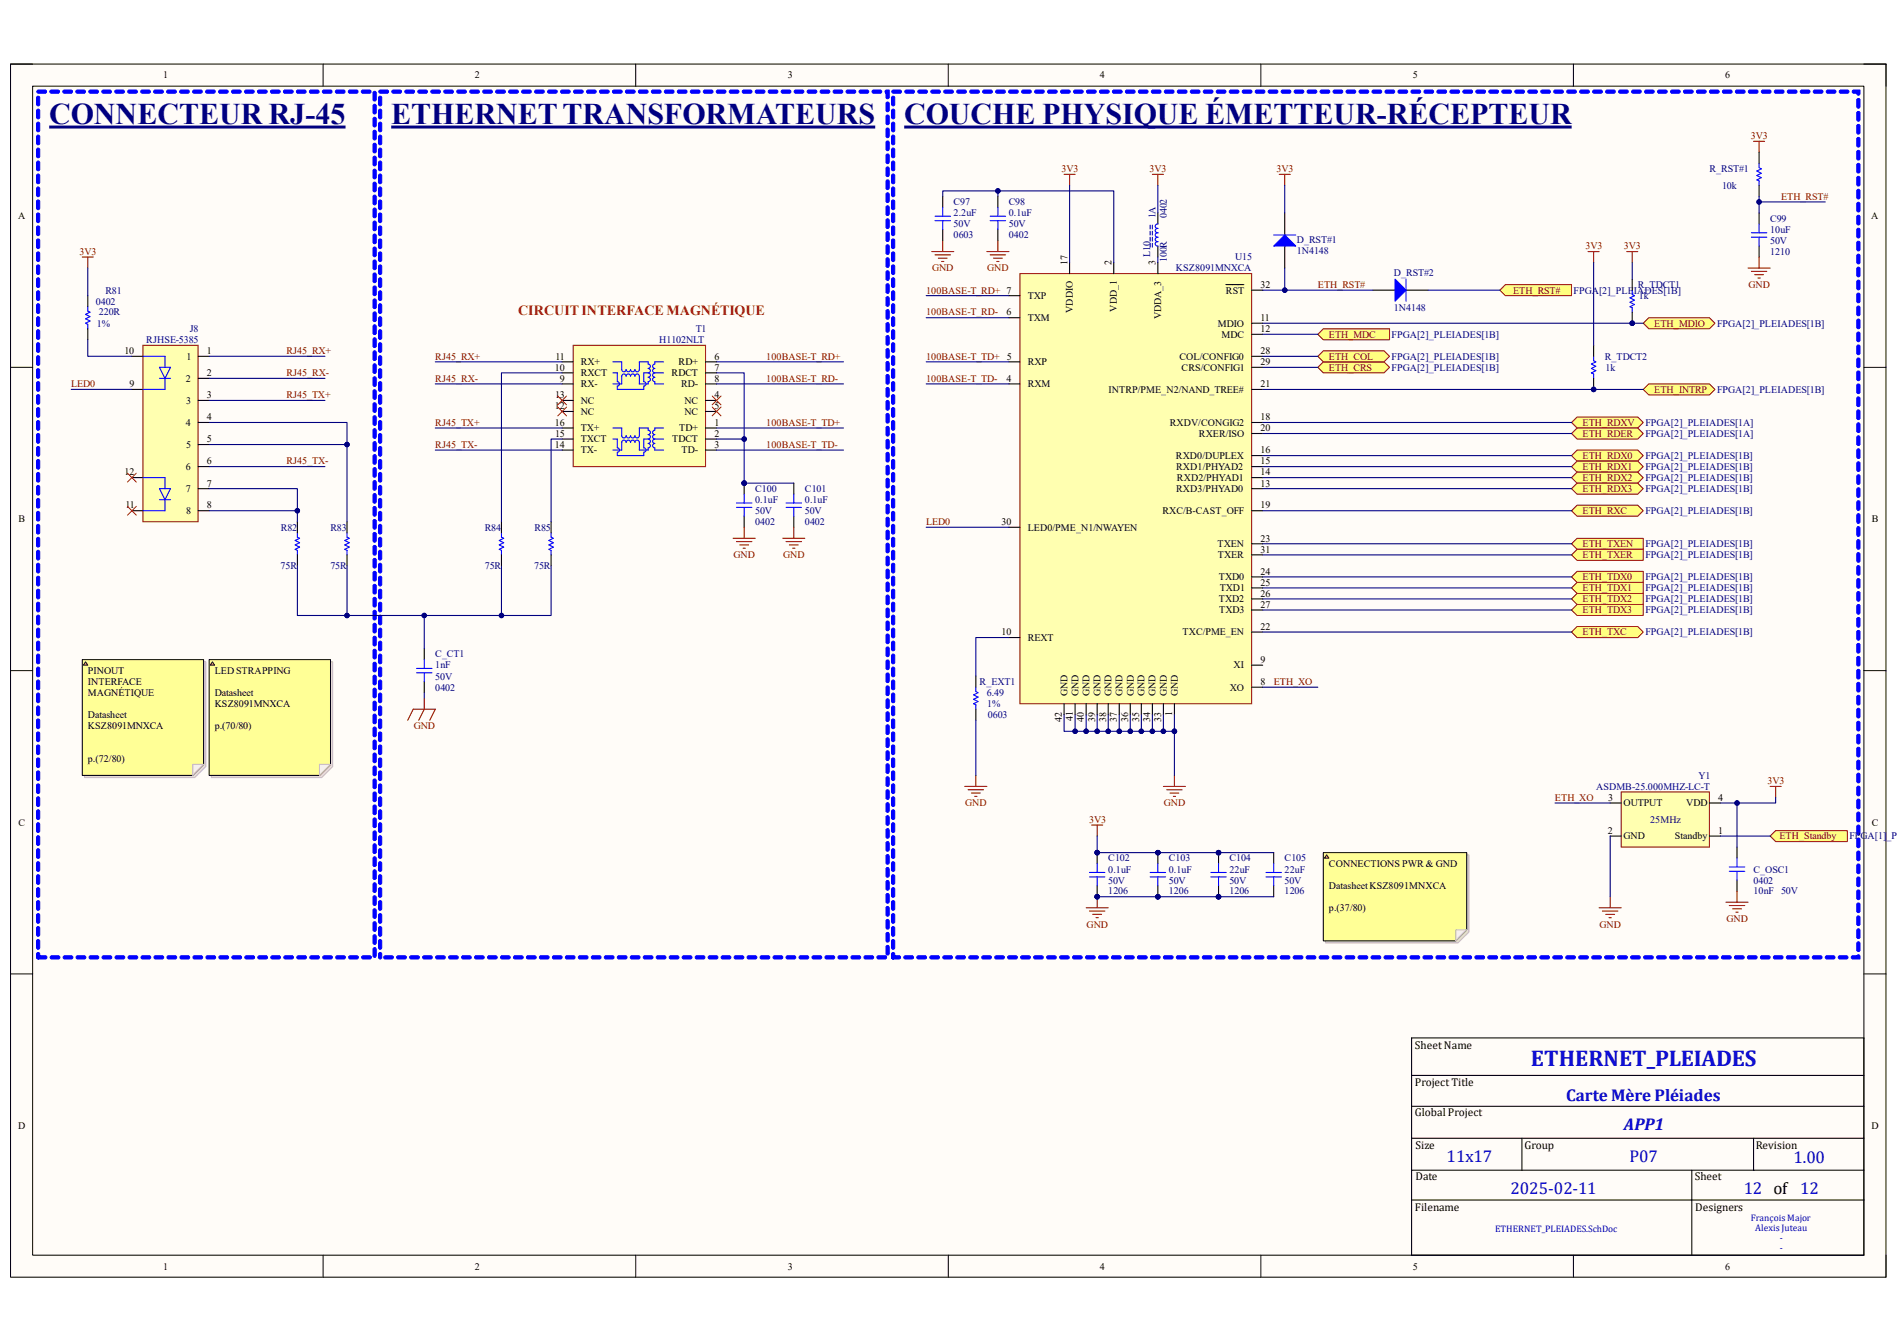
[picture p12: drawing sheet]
<svg xmlns="http://www.w3.org/2000/svg" width="297mm" height="210mm" viewBox="0 0 297 210" stroke-linecap="round" stroke-linejoin="round" font-family="sans-serif">
<defs><g id="words">
<g font-size="4.7" fill="#000080">
<text x="7.7" y="19.4">CONNECTEUR RJ-45</text>
<text x="61.3" y="19.4">ETHERNET TRANSFORMATEURS</text>
<text x="141.6" y="19.4">COUCHE PHYSIQUE ÉMETTEUR-RÉCEPTEUR</text>
</g>
<text font-size="3.6" fill="#0000bf" x="239.7" y="166.9">ETHERNET_PLEIADES</text>
<g font-size="2.7" fill="#0000bf">
<text x="245.2" y="172.4">Carte Mère Pléiades</text>
<text x="254.3" y="177">APP1</text>
<text x="226.5" y="182">11x17</text>
<text x="255.1" y="182">P07</text>
<text x="280.8" y="182.2">1.00</text>
<text x="236.5" y="187">2025-02-11</text>
<text x="273" y="187">12 of 12</text>
</g>
<text font-size="2.2" fill="#f00" x="81.1" y="49.3">CIRCUIT INTERFACE MAGNÉTIQUE</text>
<g font-size="1.8">
<text x="221.5" y="164.2">Sheet Name</text>
<text x="221.5" y="170.1">Project Title</text>
<text x="221.5" y="174.8">Global Project</text>
<text x="221.6" y="180">Size</text>
<text x="238.7" y="180">Group</text>
<text x="274.9" y="180">Revision</text>
<text x="221.6" y="184.8">Date</text>
<text x="265.3" y="184.8">Sheet</text>
<text x="221.5" y="189.6">Filename</text>
<text x="265.4" y="189.6">Designers</text>
</g>
<g font-size="1.6">
<text x="25.5" y="12.3">1</text>
<text x="74.3" y="12.3">2</text>
<text x="123.4" y="12.3">3</text>
<text x="172.2" y="12.3">4</text>
<text x="221.2" y="12.3">5</text>
<text x="270.1" y="12.3">6</text>
<text x="2.8" y="34.3">A</text>
<text x="293" y="34.3">A</text>
<text x="167.1" y="41.4" transform="rotate(-90 167.1 41.4)">17</text>
<text x="174" y="41.4" transform="rotate(-90 174 41.4)">2</text>
<text x="180.9" y="41.4" transform="rotate(-90 180.9 41.4)">3</text>
<text x="160.9" y="46.8">TXP</text>
<text x="191.9" y="46">RST</text>
<text x="197.4" y="45.1">32</text>
<text x="157.6" y="49.4">6</text>
<text x="160.9" y="50.3">TXM</text>
<text x="168" y="49" transform="rotate(-90 168 49)">VDDIO</text>
<text x="174.9" y="48.8" transform="rotate(-90 174.9 48.8)">VDD_1</text>
<text x="181.8" y="50" transform="rotate(-90 181.8 50)">VDDA_3</text>
<text x="190.7" y="51.1">MDIO</text>
<text x="191.3" y="52.9">MDC</text>
<text x="197.4" y="50.3">11</text>
<text x="197.4" y="52">12</text>
<text x="19.5" y="55.5">10</text>
<text x="29.1" y="59.8">2</text>
<text x="29.2" y="56.3">1</text>
<text x="32.4" y="55.5">1</text>
<text x="32.4" y="58.9">2</text>
<text x="86.9" y="58">10</text>
<text x="87" y="56.3">11</text>
<text x="87.6" y="59.8">9</text>
<text x="90.9" y="58.9">RXCT</text>
<text x="90.9" y="57.2">RX+</text>
<text x="105.2" y="58.9">RDCT</text>
<text x="106.3" y="57.2">RD+</text>
<text x="111.8" y="56.3">6</text>
<text x="111.8" y="59.8">8</text>
<text x="111.8" y="58">7</text>
<text x="157.6" y="59.8">4</text>
<text x="157.6" y="56.3">5</text>
<text x="160.9" y="57.2">RXP</text>
<text x="184.7" y="56.3">COL/CONFIG0</text>
<text x="185" y="58">CRS/CONFIG1</text>
<text x="197.4" y="55.5">28</text>
<text x="197.4" y="57.2">29</text>
<text x="20.3" y="60.7">9</text>
<text x="29.2" y="63.2">3</text>
<text x="32.4" y="62.4">3</text>
<text x="32.4" y="65.8">4</text>
<text x="86.9" y="64.1">12</text>
<text x="86.9" y="62.4">13</text>
<text x="90.9" y="65">NC</text>
<text x="90.9" y="63.2">NC</text>
<text x="90.9" y="60.7">RX-</text>
<text x="106.6" y="60.7">RD-</text>
<text x="107.1" y="63.2">NC</text>
<text x="107.1" y="65">NC</text>
<text x="111.8" y="62.4">4</text>
<text x="111.8" y="64.1">5</text>
<text x="160.9" y="60.7">RXM</text>
<text x="173.6" y="61.5">INTRP/PME_N2/NAND_TREE#</text>
<text x="197.4" y="65.8">18</text>
<text x="197.4" y="60.7">21</text>
<text x="29.1" y="66.7">4</text>
<text x="29.1" y="70.1">5</text>
<text x="32.4" y="69.3">5</text>
<text x="86.9" y="70.1">14</text>
<text x="86.9" y="66.7">16</text>
<text x="86.9" y="68.4">15</text>
<text x="90.9" y="71">TX-</text>
<text x="90.9" y="69.3">TXCT</text>
<text x="90.9" y="67.6">TX+</text>
<text x="105.2" y="69.3">TDCT</text>
<text x="106.3" y="67.6">TD+</text>
<text x="106.7" y="71">TD-</text>
<text x="111.8" y="66.7">1</text>
<text x="111.8" y="68.4">2</text>
<text x="111.8" y="70.1">3</text>
<text x="183.1" y="66.7">RXDV/CONGIG2</text>
<text x="184.1" y="71.9">RXD0/DUPLEX</text>
<text x="187.7" y="68.4">RXER/ISO</text>
<text x="197.4" y="71">16</text>
<text x="197.4" y="67.6">20</text>
<text x="19.5" y="74.5">12</text>
<text x="29.1" y="73.6">6</text>
<text x="29.1" y="77">7</text>
<text x="32.4" y="72.7">6</text>
<text x="32.4" y="76.2">7</text>
<text x="184.1" y="77">RXD3/PHYAD0</text>
<text x="184.1" y="73.6">RXD1/PHYAD2</text>
<text x="184.3" y="75.3">RXD2/PHYAD1</text>
<text x="197.4" y="76.2">13</text>
<text x="197.4" y="74.5">14</text>
<text x="197.4" y="72.7">15</text>
<text x="2.9" y="81.8">B</text>
<text x="19.6" y="79.6">11</text>
<text x="29.1" y="80.5">8</text>
<text x="32.4" y="79.6">8</text>
<text x="156.8" y="82.3">30</text>
<text x="160.9" y="83.1">LED0/PME_N1/NWAYEN</text>
<text x="182" y="80.5">RXC/B-CAST_OFF</text>
<text x="197.4" y="79.6">19</text>
<text x="293.1" y="81.8">B</text>
<text x="190.6" y="85.7">TXEN</text>
<text x="190.7" y="87.4">TXER</text>
<text x="197.4" y="84.8">23</text>
<text x="197.4" y="86.6">31</text>
<text x="190.8" y="90.9">TXD0</text>
<text x="190.8" y="94.3">TXD2</text>
<text x="191" y="92.6">TXD1</text>
<text x="197.4" y="90">24</text>
<text x="197.4" y="91.7">25</text>
<text x="197.4" y="93.5">26</text>
<text x="197.4" y="95.2">27</text>
<text x="156.8" y="99.5">10</text>
<text x="160.9" y="100.4">REXT</text>
<text x="185.2" y="99.5">TXC/PME_EN</text>
<text x="190.9" y="96.1">TXD3</text>
<text x="197.4" y="98.6">22</text>
<text x="13.8" y="105.5">PINOUT</text>
<text x="13.8" y="107.3">INTERFACE</text>
<text x="33.6" y="105.5">LED STRAPPING</text>
<text x="193.1" y="104.7">XI</text>
<text x="197.4" y="107.3">8</text>
<text x="197.4" y="103.8">9</text>
<text x="13.8" y="109">MAGNÉTIQUE</text>
<text x="13.8" y="112.5">Datasheet</text>
<text x="33.6" y="109">Datasheet</text>
<text x="33.6" y="110.7">KSZ8091MNXCA</text>
<text x="166.2" y="113.1" transform="rotate(-90 166.2 113.1)">42</text>
<text x="167.1" y="109" transform="rotate(-90 167.1 109)">GND</text>
<text x="168" y="112.9" transform="rotate(-90 168 112.9)">41</text>
<text x="168.9" y="109" transform="rotate(-90 168.9 109)">GND</text>
<text x="169.7" y="113.1" transform="rotate(-90 169.7 113.1)">40</text>
<text x="170.6" y="109" transform="rotate(-90 170.6 109)">GND</text>
<text x="171.4" y="113.1" transform="rotate(-90 171.4 113.1)">39</text>
<text x="172.3" y="109" transform="rotate(-90 172.3 109)">GND</text>
<text x="173.2" y="113.1" transform="rotate(-90 173.2 113.1)">38</text>
<text x="174" y="109" transform="rotate(-90 174 109)">GND</text>
<text x="174.9" y="113.1" transform="rotate(-90 174.9 113.1)">37</text>
<text x="175.8" y="109" transform="rotate(-90 175.8 109)">GND</text>
<text x="176.6" y="113.1" transform="rotate(-90 176.6 113.1)">36</text>
<text x="177.5" y="109" transform="rotate(-90 177.5 109)">GND</text>
<text x="178.3" y="113" transform="rotate(-90 178.3 113)">35</text>
<text x="179.2" y="109" transform="rotate(-90 179.2 109)">GND</text>
<text x="180.1" y="113.1" transform="rotate(-90 180.1 113.1)">34</text>
<text x="180.9" y="109" transform="rotate(-90 180.9 109)">GND</text>
<text x="181.8" y="113" transform="rotate(-90 181.8 113)">33</text>
<text x="182.7" y="109" transform="rotate(-90 182.7 109)">GND</text>
<text x="183.5" y="112.2" transform="rotate(-90 183.5 112.2)">1</text>
<text x="184.4" y="109" transform="rotate(-90 184.4 109)">GND</text>
<text x="192.6" y="108.2">XO</text>
<text x="13.8" y="114.2">KSZ8091MNXCA</text>
<text x="13.8" y="119.4">p.(72/80)</text>
<text x="33.6" y="114.2">p.(70/80)</text>
<text x="251.8" y="125.4">3</text>
<text x="269" y="125.4">4</text>
<text x="2.9" y="129.3">C</text>
<text x="251.7" y="130.6">2</text>
<text x="254.2" y="131.4">GND</text>
<text x="254.2" y="126.3">OUTPUT</text>
<text x="262.2" y="131.4">Standby</text>
<text x="264" y="126.3">VDD</text>
<text x="269" y="130.6">1</text>
<text x="293.1" y="129.3">C</text>
<text x="208.1" y="135.8">CONNECTIONS PWR &amp; GND</text>
<text x="208.1" y="139.2">Datasheet KSZ8091MNXCA</text>
<text x="208.1" y="142.7">p.(37/80)</text>
<text x="2.8" y="176.8">D</text>
<text x="293" y="176.8">D</text>
<text x="25.5" y="198.8">1</text>
<text x="74.3" y="198.8">2</text>
<text x="123.4" y="198.8">3</text>
<text x="172.2" y="198.8">4</text>
<text x="221.2" y="198.8">5</text>
<text x="270.1" y="198.8">6</text>
</g>
<g font-size="1.6" fill="#800000">
<text x="274.2" y="21.8">3V3</text>
<text x="166.2" y="27">3V3</text>
<text x="180" y="27">3V3</text>
<text x="199.9" y="27">3V3</text>
<text x="278.8" y="31.3">ETH_RST#</text>
<text x="12.4" y="39.9">3V3</text>
<text x="248.2" y="39.1">3V3</text>
<text x="254.3" y="39.1">3V3</text>
<text x="145" y="46">100BASE-T_RD+ 7</text>
<text x="145.9" y="42.5">GND</text>
<text x="154.6" y="42.5">GND</text>
<text x="206.3" y="45.1">ETH_RST#</text>
<text x="236.9" y="46">ETH_RST#</text>
<text x="273.8" y="45.1">GND</text>
<text x="145" y="49.4">100BASE-T_RD-</text>
<text x="208.1" y="52.9">ETH_MDC</text>
<text x="259" y="51.1">ETH_MDIO</text>
<text x="44.8" y="55.5">RJ45_RX+</text>
<text x="44.8" y="58.9">RJ45_RX-</text>
<text x="68.2" y="56.3">RJ45_RX+</text>
<text x="68.2" y="59.8">RJ45_RX-</text>
<text x="120" y="56.3">100BASE-T_RD+</text>
<text x="120" y="59.8">100BASE-T_RD-</text>
<text x="145" y="56.3">100BASE-T_TD+</text>
<text x="145" y="59.8">100BASE-T_TD-</text>
<text x="208.1" y="58">ETH_CRS</text>
<text x="208.1" y="56.3">ETH_COL</text>
<text x="11.1" y="60.7">LED0</text>
<text x="44.8" y="62.4">RJ45_TX+</text>
<text x="259" y="61.5">ETH_INTRP</text>
<text x="68.2" y="66.7">RJ45_TX+</text>
<text x="68.2" y="70.1">RJ45_TX-</text>
<text x="120" y="66.7">100BASE-T_TD+</text>
<text x="120" y="70.1">100BASE-T_TD-</text>
<text x="247.8" y="71.9">ETH_RDX0</text>
<text x="247.8" y="66.7">ETH_RDXV</text>
<text x="247.8" y="68.4">ETH_RDER</text>
<text x="44.8" y="72.7">RJ45_TX-</text>
<text x="247.8" y="73.6">ETH_RDX1</text>
<text x="247.8" y="75.3">ETH_RDX2</text>
<text x="247.8" y="77">ETH_RDX3</text>
<text x="145" y="82.3">LED0</text>
<text x="247.8" y="80.5">ETH_RXC</text>
<text x="114.9" y="87.4">GND</text>
<text x="122.6" y="87.4">GND</text>
<text x="247.8" y="85.7">ETH_TXEN</text>
<text x="247.8" y="87.4">ETH_TXER</text>
<text x="247.8" y="90.9">ETH_TDX0</text>
<text x="247.8" y="92.6">ETH_TDX1</text>
<text x="247.8" y="94.3">ETH_TDX2</text>
<text x="247.8" y="96.1">ETH_TDX3</text>
<text x="247.8" y="99.5">ETH_TXC</text>
<text x="199.4" y="107.3">ETH_XO</text>
<text x="64.8" y="114.2">GND</text>
<text x="243.5" y="125.4">ETH_XO</text>
<text x="276.7" y="122.8">3V3</text>
<text x="151.1" y="126.3">GND</text>
<text x="170.5" y="128.9">3V3</text>
<text x="182.2" y="126.3">GND</text>
<text x="278.6" y="131.4">ETH_Standby</text>
<text x="170.1" y="145.3">GND</text>
<text x="250.4" y="145.3">GND</text>
<text x="270.3" y="144.4">GND</text>
</g>
<g font-size="1.6" fill="#000080">
<text x="267.6" y="27">R_RST#1</text>
<text x="269.6" y="29.5">10k</text>
<text x="149.3" y="35.6">50V</text>
<text x="149.3" y="33.9">2.2uF</text>
<text x="149.3" y="32.1">C97</text>
<text x="157.9" y="35.6">50V</text>
<text x="157.9" y="33.9">0.1uF</text>
<text x="157.9" y="32.1">C98</text>
<text x="180.9" y="34.2" transform="rotate(-90 180.9 34.2)">1A</text>
<text x="182.7" y="34.2" transform="rotate(-90 182.7 34.2)">0402</text>
<text x="277.2" y="34.8">C99</text>
<text x="149.3" y="37.3">0603</text>
<text x="157.9" y="37.3">0402</text>
<text x="180.1" y="40.3" transform="rotate(-90 180.1 40.3)">L10</text>
<text x="182.7" y="41.1" transform="rotate(-90 182.7 41.1)">100R</text>
<text x="193.4" y="40.8">U15</text>
<text x="203" y="38">D_RST#1</text>
<text x="203" y="39.8">1N4148</text>
<text x="277.2" y="38.2">50V</text>
<text x="277.2" y="39.9">1210</text>
<text x="277.2" y="36.4">10uF</text>
<text x="15" y="47.7">0402</text>
<text x="16.5" y="46">R81</text>
<text x="184.1" y="42.5">KSZ8091MNXCA</text>
<text x="218.2" y="43.2">D_RST#2</text>
<text x="246.4" y="46">FPGA[2]_PLEIADES[1B]</text>
<text x="256.4" y="45.1">R_TDCT1</text>
<text x="256.6" y="46.8">1k</text>
<text x="15.2" y="51.1">1%</text>
<text x="15.5" y="49.4">220R</text>
<text x="22.9" y="53.7">RJHSE-5385</text>
<text x="29.7" y="52">J8</text>
<text x="103.2" y="53.7">H1102NLT</text>
<text x="108.9" y="52">T1</text>
<text x="217.9" y="52.9">FPGA[2]_PLEIADES[1B]</text>
<text x="218.2" y="48.7">1N4148</text>
<text x="268.9" y="51.1">FPGA[2]_PLEIADES[1B]</text>
<text x="217.9" y="58">FPGA[2]_PLEIADES[1B]</text>
<text x="217.9" y="56.3">FPGA[2]_PLEIADES[1B]</text>
<text x="251.2" y="56.3">R_TDCT2</text>
<text x="251.4" y="58">1k</text>
<text x="268.9" y="61.5">FPGA[2]_PLEIADES[1B]</text>
<text x="257.6" y="71.9">FPGA[2]_PLEIADES[1B]</text>
<text x="257.6" y="66.7">FPGA[2]_PLEIADES[1A]</text>
<text x="257.6" y="68.4">FPGA[2]_PLEIADES[1A]</text>
<text x="118.2" y="77">C100</text>
<text x="126" y="77">C101</text>
<text x="257.6" y="73.6">FPGA[2]_PLEIADES[1B]</text>
<text x="257.6" y="75.3">FPGA[2]_PLEIADES[1B]</text>
<text x="257.6" y="77">FPGA[2]_PLEIADES[1B]</text>
<text x="44" y="83.1">R82</text>
<text x="51.7" y="83.1">R83</text>
<text x="75.9" y="83.1">R84</text>
<text x="83.7" y="83.1">R85</text>
<text x="118.2" y="80.5">50V</text>
<text x="118.2" y="82.3">0402</text>
<text x="118.2" y="78.8">0.1uF</text>
<text x="126" y="80.5">50V</text>
<text x="126" y="82.3">0402</text>
<text x="126" y="78.8">0.1uF</text>
<text x="257.6" y="80.5">FPGA[2]_PLEIADES[1B]</text>
<text x="43.9" y="89.2">75R</text>
<text x="51.7" y="89.2">75R</text>
<text x="75.9" y="89.2">75R</text>
<text x="83.7" y="89.2">75R</text>
<text x="257.6" y="85.7">FPGA[2]_PLEIADES[1B]</text>
<text x="257.6" y="87.4">FPGA[2]_PLEIADES[1B]</text>
<text x="257.6" y="90.9">FPGA[2]_PLEIADES[1B]</text>
<text x="257.6" y="92.6">FPGA[2]_PLEIADES[1B]</text>
<text x="257.6" y="94.3">FPGA[2]_PLEIADES[1B]</text>
<text x="257.6" y="96.1">FPGA[2]_PLEIADES[1B]</text>
<text x="257.6" y="99.5">FPGA[2]_PLEIADES[1B]</text>
<text x="68.2" y="106.4">50V</text>
<text x="68.2" y="104.7">1nF</text>
<text x="68.2" y="103">C_CT1</text>
<text x="153.4" y="107.3">R_EXT1</text>
<text x="68.2" y="108.2">0402</text>
<text x="154.5" y="109">6.49</text>
<text x="154.6" y="110.7">1%</text>
<text x="154.6" y="112.5">0603</text>
<text x="249.9" y="123.7">ASDMB-25.000MHZ-LC-T</text>
<text x="265.9" y="122">Y1</text>
<text x="258.4" y="128.9">25MHz</text>
<text x="289.6" y="131.4">FPGA[1]_PL</text>
<text x="173.5" y="136.7">0.1uF</text>
<text x="173.5" y="134.9">C102</text>
<text x="183" y="136.7">0.1uF</text>
<text x="183" y="134.9">C103</text>
<text x="192.5" y="136.7">22uF</text>
<text x="192.5" y="134.9">C104</text>
<text x="201.1" y="136.7">22uF</text>
<text x="201.1" y="134.9">C105</text>
<text x="274.5" y="136.7">C_OSC1</text>
<text x="173.5" y="138.4">50V</text>
<text x="173.5" y="140.1">1206</text>
<text x="183" y="138.4">50V</text>
<text x="183" y="140.1">1206</text>
<text x="192.5" y="138.4">50V</text>
<text x="192.5" y="140.1">1206</text>
<text x="201.1" y="138.4">50V</text>
<text x="201.1" y="140.1">1206</text>
<text x="274.5" y="138.4">0402</text>
<text x="274.5" y="140.1">10nF 50V</text>
</g>
<g font-size="1.5" fill="#0000bf">
<text x="274.2" y="191.2">François Major</text>
<text x="234.1" y="193">ETHERNET_PLEIADES.SchDoc</text>
<text x="274.8" y="192.8">Alexis Juteau</text>
<text x="278.7" y="194.4">-</text>
<text x="278.7" y="195.9">-</text>
</g>
</g></defs>
<path d="M1.7 10h293.6v190h-293.6z" fill-rule="evenodd" fill="#fffcf8"/>
<path d="M1.7 10h293.6v190h-293.6z" fill="none" stroke="#000" stroke-width=".16"/>
<path d="M5.1 13.5h286.7v183.1h-286.7z" fill-rule="evenodd" fill="#fffcf8"/>
<g fill="none" stroke="#000" stroke-width=".16">
<path d="M1.7 10h3.4M5.1 13.5h286.7v183.1h-286.7zM50.6 10v3.5M99.5 10v3.5M148.5 10v3.5M197.4 10v3.5M246.3 10v3.5M291.8 10h3.5v3.5M1.7 57.5h3.4M291.8 57.5h3.5M1.7 105h3.4M291.8 105h3.5"/>
<path d="M1.7 152.5h3.4M291.8 152.5h3.5M50.6 196.6v3.4M99.5 196.6v3.4M148.5 196.6v3.4M197.4 196.6v3.4M246.3 196.6v3.4M295.3 196.6v3.4"/>
</g>
<g fill="none" stroke="#000" stroke-width=".17">
<path d="M20.7 55.8h1.7M20.7 61h1.7M20.7 80h1.7M20.7 74.8h1.7M221 162.5h70.8v34.1h-70.8zM221 173.3h70.8M221 168.4h70.8M221 178.3h70.8M238.3 178.3v5M274.6 178.3v5M221 183.3h70.8M221 187.9h70.8"/>
<path d="M264.9 183.3v13.3"/>
</g>
<g fill="#00f" stroke="#00f" stroke-width=".16">
<path d="M5.8 149.2h.2l.2 .2v.5l-.2 .3-.3-.3zM5.8 147.2l.2-.1 .2 .3v1l-.2 .3-.3-.3zM5.8 145.2l.2-.1 .2 .3v1l-.2 .2-.3-.2zM5.8 143.2l.2-.1 .2 .2v1l-.2 .3-.3-.3zM5.8 141.1l.2-.1 .2 .3v1l-.2 .3-.3-.3zM5.8 139.1l.2-.1 .2 .3v1l-.2 .2-.3-.2zM5.8 137.1l.2-.1 .2 .2v1.1l-.2 .2-.3-.2zM5.8 135l.2-.1 .2 .3v1l-.2 .3-.3-.3zM5.8 133l.2-.1 .2 .3v1l-.2 .2-.3-.2zM5.8 131l.2-.1 .2 .2v1.1l-.2 .2-.3-.2zM5.8 128.9h.2l.2 .2v1l-.2 .3-.3-.3zM5.8 126.9l.2-.1 .2 .3v1l-.2 .2-.3-.2zM5.8 124.9l.2-.1 .2 .2v1.1l-.2 .2-.3-.2zM5.8 122.8h.2l.2 .2v1l-.2 .3-.3-.3zM5.8 120.8l.2-.1 .2 .3v1l-.2 .2-.3-.2zM5.8 118.8l.2-.1 .2 .2v1.1l-.2 .2-.3-.2zM5.8 116.7h.2l.2 .2v1l-.2 .3-.3-.3zM5.8 114.7l.2-.1 .2 .3v1l-.2 .3-.3-.3zM5.8 112.7l.2-.1 .2 .3v1l-.2 .2-.3-.2zM5.8 110.6h.2l.2 .2v1l-.2 .3-.3-.3zM5.8 108.6l.2-.1 .2 .3v1l-.2 .3-.3-.3zM5.8 106.6l.2-.1 .2 .3v1l-.2 .2-.3-.2zM5.8 104.5h.2l.2 .2v1l-.2 .3-.3-.3zM5.8 102.5l.2-.1 .2 .3v1l-.2 .3-.3-.3zM5.8 100.5l.2-.1 .2 .3v1l-.2 .2-.3-.2zM5.8 98.4h.2l.2 .2v1l-.2 .3-.3-.3zM5.8 96.4l.2-.1 .2 .3v1l-.2 .3-.3-.3zM5.8 94.4l.2-.1 .2 .3v1l-.2 .2-.3-.2zM5.8 92.4l.2-.1 .2 .2v1l-.2 .3-.3-.3zM5.8 90.3l.2-.1 .2 .3v1l-.2 .3-.3-.3zM5.8 88.3l.2-.1 .2 .3v1l-.2 .2-.3-.2zM5.8 86.3l.2-.1 .2 .2v1.1l-.2 .2-.3-.2zM5.8 84.2l.2-.1 .2 .3v1l-.2 .3-.3-.3zM5.8 82.2l.2-.1 .2 .3v1l-.2 .2-.3-.2zM5.8 80.2l.2-.1 .2 .2v1.1l-.2 .2-.3-.2zM5.8 78.1h.2l.2 .2v1l-.2 .3-.3-.3zM5.8 76.1l.2-.1 .2 .3v1l-.2 .2-.3-.2zM5.8 74.1l.2-.1 .2 .2v1.1l-.2 .2-.3-.2zM5.8 72h.2l.2 .2v1l-.2 .3-.3-.3zM5.8 70l.2-.1 .2 .3v1l-.2 .2-.3-.2zM5.8 68l.2-.1 .2 .2v1.1l-.2 .2-.3-.2zM5.8 65.9h.2l.2 .2v1l-.2 .3-.3-.3zM5.8 63.9l.2-.1 .2 .3v1l-.2 .3-.3-.3zM5.8 61.9l.2-.1 .2 .3v1l-.2 .2-.3-.2zM5.8 59.8h.2l.2 .2v1l-.2 .3-.3-.3zM5.8 57.8l.2-.1 .2 .3v1l-.2 .3-.3-.3zM5.8 55.8l.2-.1 .2 .3v1l-.2 .2-.3-.2zM5.8 53.7h.2l.2 .2v1l-.2 .3-.3-.3zM5.8 51.7l.2-.1 .2 .3v1l-.2 .3-.3-.3zM5.8 49.7l.2-.1 .2 .3v1l-.2 .2-.3-.2zM5.8 47.6h.2l.2 .2v1l-.2 .3-.3-.3zM5.8 45.6l.2-.1 .2 .3v1l-.2 .3-.3-.3zM5.8 43.6l.2-.1 .2 .3v1l-.2 .2-.3-.2zM5.8 41.6l.2-.1 .2 .2v1l-.2 .3-.3-.3zM5.8 39.5l.2-.1 .2 .3v1l-.2 .3-.3-.3zM5.8 37.5l.2-.1 .2 .3v1l-.2 .2-.3-.2zM5.8 35.5l.2-.1 .2 .2v1.1l-.2 .2-.3-.2zM5.8 33.4l.2-.1 .2 .3v1l-.2 .3-.3-.3zM5.8 31.4l.2-.1 .2 .3v1l-.2 .2-.3-.2zM5.8 29.4l.2-.1 .2 .2v1.1l-.2 .2-.3-.2zM5.8 27.3h.2l.2 .2v1l-.2 .3-.3-.3zM5.8 25.3l.2-.1 .2 .3v1l-.2 .2-.3-.2zM5.8 23.3l.2-.1 .2 .2v1.1l-.2 .2-.3-.2zM5.8 21.2h.2l.2 .2v1l-.2 .3-.3-.3zM5.8 19.2l.2-.1 .2 .3v1l-.2 .2-.3-.2zM5.8 17.2l.2-.1 .2 .2v1.1l-.2 .2-.3-.2zM5.8 15.1h.2l.2 .2v1l-.2 .3-.3-.3zM5.8 14.2l1.2-.1 .3 .3-.3 .2h-1l-.2-.2zM7.9 14.2l1.2-.1 .2 .3-.2 .2h-1l-.3-.2zM9.9 14.2l1.2-.1 .3 .3-.3 .2h-1l-.3-.2zM11.9 14.2l1.2-.1 .3 .3-.3 .2h-1l-.2-.2zM14 14.2l1.2-.1 .2 .3-.2 .2h-1.1l-.2-.2zM16 14.2l1.2-.1 .3 .3-.3 .2h-1l-.3-.2zM18 14.2l1.2-.1 .3 .3-.3 .2h-1l-.2-.2zM20.1 14.2l1.2-.1 .2 .3-.2 .2h-1.1l-.2-.2zM22.1 14.2l1.2-.1 .2 .3-.2 .2h-1l-.3-.2zM24.1 14.2l1.2-.1 .3 .3-.3 .2h-1l-.2-.2zM26.2 14.2l1.2-.1 .2 .3-.2 .2h-1.1l-.2-.2zM28.2 14.2l1.2-.1 .2 .3-.2 .2h-1l-.3-.2zM30.2 14.2l1.2-.1 .3 .3-.3 .2h-1l-.2-.2zM32.3 14.2l1.2-.1 .2 .3-.2 .2h-1.1l-.2-.2zM34.3 14.2l1.2-.1 .2 .3-.2 .2h-1l-.3-.2zM36.3 14.2l1.2-.1 .3 .3-.3 .2h-1l-.3-.2zM38.4 14.2l1.1-.1 .3 .3-.3 .2h-1l-.2-.2zM40.4 14.2l1.2-.1 .2 .3-.2 .2h-1l-.3-.2zM42.4 14.2l1.2-.1 .3 .3-.3 .2h-1l-.3-.2zM44.5 14.2l1.1-.1 .3 .3-.3 .2h-1l-.2-.2zM46.5 14.2l1.2-.1 .2 .3-.2 .2h-1l-.3-.2zM48.5 14.2l1.2-.1 .3 .3-.3 .2h-1l-.3-.2zM50.5 14.2l1.2-.1 .3 .3-.3 .2h-1l-.2-.2zM52.6 14.2l1.2-.1 .2 .3-.2 .2h-1l-.3-.2zM54.6 14.2l1.2-.1 .3 .3-.3 .2h-1l-.3-.2zM56.6 14.2l1.2-.1 .3 .3-.3 .2h-1l-.2-.2zM58.5 14.4l.2-.1 .2 .3v1l-.2 .2-.3-.2zM58.5 16.4l.2-.1 .2 .3v1l-.2 .3-.3-.3zM58.5 18.4h.2l.2 .2v1l-.2 .3-.3-.3zM58.5 20.5l.2-.1 .2 .2v1.1l-.2 .2-.3-.2zM58.5 22.5l.2-.1 .2 .3v1l-.2 .3-.3-.3zM58.5 24.5h.2l.2 .2v1l-.2 .3-.3-.3zM58.5 26.6l.2-.1 .2 .2v1.1l-.2 .2-.3-.2zM58.5 28.6l.2-.1 .2 .3v1l-.2 .2-.3-.2zM58.5 30.6h.2l.2 .2v1l-.2 .3-.3-.3zM58.5 32.7l.2-.1 .2 .2v1.1l-.2 .2-.3-.2zM58.5 34.7l.2-.1 .2 .3v1l-.2 .2-.3-.2zM58.5 36.7h.2l.2 .2v1l-.2 .3-.3-.3zM58.5 38.8l.2-.1 .2 .2v1.1l-.2 .2-.3-.2zM58.5 40.8l.2-.1 .2 .3v1l-.2 .2-.3-.2zM58.5 42.8l.2-.1 .2 .3v1l-.2 .3-.3-.3zM58.5 44.9l.2-.1 .2 .2v1l-.2 .3-.3-.3zM58.5 46.9l.2-.1 .2 .3v1l-.2 .2-.3-.2zM58.5 48.9l.2-.1 .2 .3v1l-.2 .3-.3-.3zM58.5 50.9h.2l.2 .2v1l-.2 .3-.3-.3zM58.5 53l.2-.1 .2 .3v1l-.2 .2-.3-.2zM58.5 55l.2-.1 .2 .3v1l-.2 .3-.3-.3zM58.5 57h.2l.2 .2v1l-.2 .3-.3-.3zM58.5 59.1l.2-.1 .2 .3v1l-.2 .2-.3-.2zM58.5 61.1l.2-.1 .2 .3v1l-.2 .3-.3-.3zM58.5 63.1h.2l.2 .2v1l-.2 .3-.3-.3zM58.5 65.2l.2-.1 .2 .3v1l-.2 .2-.3-.2zM58.5 67.2l.2-.1 .2 .3v1l-.2 .3-.3-.3zM58.5 69.2h.2l.2 .2v1l-.2 .3-.3-.3zM58.5 71.3l.2-.1 .2 .2v1.1l-.2 .2-.3-.2zM58.5 73.3l.2-.1 .2 .3v1l-.2 .3-.3-.3zM58.5 75.3h.2l.2 .2v1l-.2 .3-.3-.3zM58.5 77.4l.2-.1 .2 .2v1.1l-.2 .2-.3-.2zM58.5 79.4l.2-.1 .2 .3v1l-.2 .2-.3-.2zM58.5 81.4h.2l.2 .2v1l-.2 .3-.3-.3zM58.5 83.5l.2-.1 .2 .2v1.1l-.2 .2-.3-.2zM58.5 85.5l.2-.1 .2 .3v1l-.2 .2-.3-.2zM58.5 87.5h.2l.2 .2v1l-.2 .3-.3-.3zM58.5 89.6l.2-.1 .2 .2v1.1l-.2 .2-.3-.2zM58.5 91.6l.2-.1 .2 .3v1l-.2 .2-.3-.2zM58.5 93.6l.2-.1 .2 .3v1l-.2 .3-.3-.3zM58.5 95.7l.2-.1 .2 .2v1l-.2 .3-.3-.3zM58.5 97.7l.2-.1 .2 .3v1l-.2 .2-.3-.2zM58.5 99.7l.2-.1 .2 .3v1l-.2 .3-.3-.3zM58.5 101.7h.2l.2 .2v1l-.2 .3-.3-.3zM58.5 103.8l.2-.1 .2 .3v1l-.2 .2-.3-.2zM58.5 105.8l.2-.1 .2 .3v1l-.2 .3-.3-.3zM58.5 107.8h.2l.2 .2v1l-.2 .3-.3-.3zM58.5 109.9l.2-.1 .2 .3v1l-.2 .2-.3-.2zM58.5 111.9l.2-.1 .2 .3v1l-.2 .3-.3-.3zM58.5 113.9h.2l.2 .2v1l-.2 .3-.3-.3zM58.5 116l.2-.1 .2 .3v1l-.2 .2-.3-.2zM58.5 118l.2-.1 .2 .3v1l-.2 .3-.3-.3zM58.5 120h.2l.2 .2v1l-.2 .3-.3-.3zM58.5 122.1l.2-.1 .2 .2v1.1l-.2 .2-.3-.2zM58.5 124.1l.2-.1 .2 .3v1l-.2 .3-.3-.3zM58.5 126.1h.2l.2 .2v1l-.2 .3-.3-.3zM58.5 128.2l.2-.1 .2 .2v1.1l-.2 .2-.3-.2zM58.5 130.2l.2-.1 .2 .3v1l-.2 .2-.3-.2zM58.5 132.2h.2l.2 .2v1l-.2 .3-.3-.3zM58.5 134.3l.2-.1 .2 .2v1.1l-.2 .2-.3-.2zM58.5 136.3l.2-.1 .2 .3v1l-.2 .2-.3-.2zM58.5 138.3h.2l.2 .2v1l-.2 .3-.3-.3zM58.5 140.4l.2-.1 .2 .2v1.1l-.2 .2-.3-.2zM58.5 142.4l.2-.1 .2 .3v1l-.2 .2-.3-.2zM58.5 144.4l.2-.1 .2 .3v1l-.2 .3-.3-.3zM58.5 146.5l.2-.1 .2 .2v1l-.2 .3-.3-.3zM58.5 148.5l.2-.1 .2 .3v1l-.2 .2-.3-.2zM56.7 149.8l1.2-.1 .2 .2-.2 .3h-1l-.2-.1zM54.7 149.8l1.2-.1 .2 .2-.2 .3h-1.1l-.1-.1zM52.6 149.8l1.2-.1 .3 .2-.3 .3h-1l-.2-.1zM50.6 149.8l1.2-.1 .2 .2-.2 .3h-1l-.2-.1zM48.6 149.8l1.2-.1 .2 .2-.2 .3h-1.1l-.1-.1zM46.5 149.8l1.2-.1 .3 .2-.3 .3h-1l-.2-.1zM44.5 149.8l1.2-.1 .3 .2-.3 .3h-1l-.2-.1zM42.5 149.8l1.2-.1 .2 .2-.2 .3h-1l-.2-.1zM40.4 149.8l1.2-.1 .3 .2-.3 .3h-1l-.2-.1zM38.4 149.8l1.2-.1 .3 .2-.3 .3h-1l-.2-.1zM36.4 149.8l1.2-.1 .2 .2-.2 .3h-1l-.2-.1zM34.3 149.8l1.2-.1 .3 .2-.3 .3h-1l-.2-.1zM32.3 149.8l1.2-.1 .3 .2-.3 .3h-1l-.2-.1zM30.3 149.8l1.2-.1 .2 .2-.2 .3h-1l-.2-.1zM28.2 149.8l1.2-.1 .3 .2-.3 .3h-1l-.2-.1zM26.2 149.8l1.2-.1 .3 .2-.3 .3h-1l-.2-.1zM24.2 149.8l1.2-.1 .2 .2-.2 .3h-1l-.2-.1zM22.2 149.8l1.1-.1 .3 .2-.3 .3h-1l-.1-.1zM20.1 149.8l1.2-.1 .3 .2-.3 .3h-1l-.2-.1zM18.1 149.8l1.2-.1 .2 .2-.2 .3h-1l-.2-.1zM16.1 149.8l1.2-.1 .2 .2-.2 .3h-1.1l-.1-.1zM14 149.8l1.2-.1 .3 .2-.3 .3h-1l-.2-.1zM12 149.8l1.2-.1 .2 .2-.2 .3h-1l-.2-.1zM10 149.8l1.2-.1 .2 .2-.2 .3h-1.1l-.1-.1zM7.9 149.8l1.2-.1 .3 .2-.3 .3h-1l-.2-.1zM5.9 149.8l1.2-.1 .2 .2-.2 .3h-1l-.2-.1z"/>
<path d="M59.3 149.2h.2l.3 .2v.5l-.3 .3-.2-.3zM59.3 147.2l.2-.1 .3 .3v1l-.3 .3-.2-.3zM59.3 145.2l.2-.1 .3 .3v1l-.3 .2-.2-.2zM59.3 143.2l.2-.1 .3 .2v1l-.3 .3-.2-.3zM59.3 141.1l.2-.1 .3 .3v1l-.3 .3-.2-.3zM59.3 139.1l.2-.1 .3 .3v1l-.3 .2-.2-.2zM59.3 137.1l.2-.1 .3 .2v1.1l-.3 .2-.2-.2zM59.3 135l.2-.1 .3 .3v1l-.3 .3-.2-.3zM59.3 133l.2-.1 .3 .3v1l-.3 .2-.2-.2zM59.3 131l.2-.1 .3 .2v1.1l-.3 .2-.2-.2zM59.3 128.9h.2l.3 .2v1l-.3 .3-.2-.3zM59.3 126.9l.2-.1 .3 .3v1l-.3 .2-.2-.2zM59.3 124.9l.2-.1 .3 .2v1.1l-.3 .2-.2-.2zM59.3 122.8h.2l.3 .2v1l-.3 .3-.2-.3zM59.3 120.8l.2-.1 .3 .3v1l-.3 .2-.2-.2zM59.3 118.8l.2-.1 .3 .2v1.1l-.3 .2-.2-.2zM59.3 116.7h.2l.3 .2v1l-.3 .3-.2-.3zM59.3 114.7l.2-.1 .3 .3v1l-.3 .3-.2-.3zM59.3 112.7l.2-.1 .3 .3v1l-.3 .2-.2-.2zM59.3 110.6h.2l.3 .2v1l-.3 .3-.2-.3zM59.3 108.6l.2-.1 .3 .3v1l-.3 .3-.2-.3zM59.3 106.6l.2-.1 .3 .3v1l-.3 .2-.2-.2zM59.3 104.5h.2l.3 .2v1l-.3 .3-.2-.3zM59.3 102.5l.2-.1 .3 .3v1l-.3 .3-.2-.3zM59.3 100.5l.2-.1 .3 .3v1l-.3 .2-.2-.2zM59.3 98.4h.2l.3 .2v1l-.3 .3-.2-.3zM59.3 96.4l.2-.1 .3 .3v1l-.3 .3-.2-.3zM59.3 94.4l.2-.1 .3 .3v1l-.3 .2-.2-.2zM59.3 92.4l.2-.1 .3 .2v1l-.3 .3-.2-.3zM59.3 90.3l.2-.1 .3 .3v1l-.3 .3-.2-.3zM59.3 88.3l.2-.1 .3 .3v1l-.3 .2-.2-.2zM59.3 86.3l.2-.1 .3 .2v1.1l-.3 .2-.2-.2zM59.3 84.2l.2-.1 .3 .3v1l-.3 .3-.2-.3zM59.3 82.2l.2-.1 .3 .3v1l-.3 .2-.2-.2zM59.3 80.2l.2-.1 .3 .2v1.1l-.3 .2-.2-.2zM59.3 78.1h.2l.3 .2v1l-.3 .3-.2-.3zM59.3 76.1l.2-.1 .3 .3v1l-.3 .2-.2-.2zM59.3 74.1l.2-.1 .3 .2v1.1l-.3 .2-.2-.2zM59.3 72h.2l.3 .2v1l-.3 .3-.2-.3zM59.3 70l.2-.1 .3 .3v1l-.3 .2-.2-.2zM59.3 68l.2-.1 .3 .2v1.1l-.3 .2-.2-.2zM59.3 65.9h.2l.3 .2v1l-.3 .3-.2-.3zM59.3 63.9l.2-.1 .3 .3v1l-.3 .3-.2-.3zM59.3 61.9l.2-.1 .3 .3v1l-.3 .2-.2-.2zM59.3 59.8h.2l.3 .2v1l-.3 .3-.2-.3zM59.3 57.8l.2-.1 .3 .3v1l-.3 .3-.2-.3zM59.3 55.8l.2-.1 .3 .3v1l-.3 .2-.2-.2zM59.3 53.7h.2l.3 .2v1l-.3 .3-.2-.3zM59.3 51.7l.2-.1 .3 .3v1l-.3 .3-.2-.3zM59.3 49.7l.2-.1 .3 .3v1l-.3 .2-.2-.2zM59.3 47.6h.2l.3 .2v1l-.3 .3-.2-.3zM59.3 45.6l.2-.1 .3 .3v1l-.3 .3-.2-.3zM59.3 43.6l.2-.1 .3 .3v1l-.3 .2-.2-.2zM59.3 41.6l.2-.1 .3 .2v1l-.3 .3-.2-.3zM59.3 39.5l.2-.1 .3 .3v1l-.3 .3-.2-.3zM59.3 37.5l.2-.1 .3 .3v1l-.3 .2-.2-.2zM59.3 35.5l.2-.1 .3 .2v1.1l-.3 .2-.2-.2zM59.3 33.4l.2-.1 .3 .3v1l-.3 .3-.2-.3zM59.3 31.4l.2-.1 .3 .3v1l-.3 .2-.2-.2zM59.3 29.4l.2-.1 .3 .2v1.1l-.3 .2-.2-.2zM59.3 27.3h.2l.3 .2v1l-.3 .3-.2-.3zM59.3 25.3l.2-.1 .3 .3v1l-.3 .2-.2-.2zM59.3 23.3l.2-.1 .3 .2v1.1l-.3 .2-.2-.2zM59.3 21.2h.2l.3 .2v1l-.3 .3-.2-.3zM59.3 19.2l.2-.1 .3 .3v1l-.3 .2-.2-.2zM59.3 17.2l.2-.1 .3 .2v1.1l-.3 .2-.2-.2zM59.3 15.1h.2l.3 .2v1l-.3 .3-.2-.3zM59.4 14.2l1.2-.1 .2 .3-.2 .2h-1l-.2-.1zM61.4 14.2l1.2-.1 .3 .3-.3 .2h-1l-.2-.1zM63.5 14.2l1.1-.1 .3 .3-.3 .2h-1l-.1-.1zM65.5 14.2l1.2-.1 .2 .3-.2 .2h-1l-.2-.1zM67.5 14.2l1.2-.1 .3 .3-.3 .2h-1l-.2-.1zM69.5 14.2l1.2-.1 .3 .3-.3 .2h-1l-.2-.1zM71.6 14.2l1.2-.1 .2 .3-.2 .2h-1l-.2-.1zM73.6 14.2l1.2-.1 .3 .3-.3 .2h-1l-.2-.1zM75.6 14.2l1.2-.1 .3 .3-.3 .2h-1l-.2-.1zM77.7 14.2l1.2-.1 .2 .3-.2 .2h-1l-.2-.1zM79.7 14.2l1.2-.1 .3 .3-.3 .2h-1l-.2-.1zM81.7 14.2l1.2-.1 .3 .3-.3 .2h-1l-.2-.1zM83.8 14.2l1.2-.1 .2 .3-.2 .2h-1l-.2-.1zM85.8 14.2l1.2-.1 .3 .3-.3 .2h-1l-.2-.1zM87.8 14.2l1.2-.1 .3 .3-.3 .2h-1l-.2-.1zM89.9 14.2l1.2-.1 .2 .3-.2 .2h-1.1l-.1-.1zM91.9 14.2l1.2-.1 .3 .3-.3 .2h-1l-.2-.1zM93.9 14.2l1.2-.1 .3 .3-.3 .2h-1l-.2-.1zM96 14.2l1.2-.1 .2 .3-.2 .2h-1.1l-.1-.1zM98 14.2l1.2-.1 .2 .3-.2 .2h-1l-.2-.1zM100 14.2l1.2-.1 .3 .3-.3 .2h-1l-.2-.1zM102.1 14.2l1.2-.1 .2 .3-.2 .2h-1.1l-.1-.1zM104.1 14.2l1.2-.1 .2 .3-.2 .2h-1l-.2-.1zM106.1 14.2l1.2-.1 .3 .3-.3 .2h-1l-.2-.1zM108.2 14.2l1.2-.1 .2 .3-.2 .2h-1.1l-.1-.1zM110.2 14.2l1.2-.1 .2 .3-.2 .2h-1l-.2-.1zM112.2 14.2l1.2-.1 .3 .3-.3 .2h-1l-.2-.1zM114.3 14.2l1.1-.1 .3 .3-.3 .2h-1l-.1-.1zM116.3 14.2l1.2-.1 .2 .3-.2 .2h-1l-.2-.1zM118.3 14.2l1.2-.1 .3 .3-.3 .2h-1l-.2-.1zM120.3 14.2l1.2-.1 .3 .3-.3 .2h-1l-.2-.1zM122.4 14.2l1.2-.1 .2 .3-.2 .2h-1l-.2-.1zM124.4 14.2l1.2-.1 .3 .3-.3 .2h-1l-.2-.1zM126.4 14.2l1.2-.1 .3 .3-.3 .2h-1l-.2-.1zM128.5 14.2l1.2-.1 .2 .3-.2 .2h-1l-.2-.1zM130.5 14.2l1.2-.1 .3 .3-.3 .2h-1l-.2-.1zM132.5 14.2l1.2-.1 .3 .3-.3 .2h-1l-.2-.1zM134.6 14.2l1.2-.1 .2 .3-.2 .2h-1l-.2-.1zM136.6 14.2l1.2-.1 .3 .3-.3 .2h-1l-.2-.1zM138.6 14.2l.6-.1v1.1l-.2 .3-.3-.3v-.8l.3 .2-.4-.1zM138.8 16.1l.2-.1 .2 .2v1l-.2 .3-.3-.3zM138.8 18.1l.2-.1 .2 .3v1l-.2 .2-.3-.2zM138.8 20.1l.2-.1 .2 .3v1l-.2 .3-.3-.3zM138.8 22.1h.2l.2 .2v1l-.2 .3-.3-.3zM138.8 24.2l.2-.1 .2 .3v1l-.2 .2-.3-.2zM138.8 26.2l.2-.1 .2 .3v1l-.2 .3-.3-.3zM138.8 28.2h.2l.2 .2v1l-.2 .3-.3-.3zM138.8 30.3l.2-.1 .2 .3v1l-.2 .2-.3-.2zM138.8 32.3l.2-.1 .2 .3v1l-.2 .3-.3-.3zM138.8 34.3h.2l.2 .2v1l-.2 .3-.3-.3zM138.8 36.4l.2-.1 .2 .2v1.1l-.2 .2-.3-.2zM138.8 38.4l.2-.1 .2 .3v1l-.2 .3-.3-.3zM138.8 40.4h.2l.2 .2v1l-.2 .3-.3-.3zM138.8 42.5l.2-.1 .2 .2v1.1l-.2 .2-.3-.2zM138.8 44.5l.2-.1 .2 .3v1l-.2 .2-.3-.2zM138.8 46.5h.2l.2 .2v1l-.2 .3-.3-.3zM138.8 48.6l.2-.1 .2 .2v1.1l-.2 .2-.3-.2zM138.8 50.6l.2-.1 .2 .3v1l-.2 .2-.3-.2zM138.8 52.6h.2l.2 .2v1l-.2 .3-.3-.3zM138.8 54.7l.2-.1 .2 .2v1.1l-.2 .2-.3-.2zM138.8 56.7l.2-.1 .2 .3v1l-.2 .2-.3-.2zM138.8 58.7l.2-.1 .2 .3v1l-.2 .3-.3-.3zM138.8 60.8l.2-.1 .2 .2v1l-.2 .3-.3-.3zM138.8 62.8l.2-.1 .2 .3v1l-.2 .2-.3-.2zM138.8 64.8l.2-.1 .2 .3v1l-.2 .3-.3-.3zM138.8 66.9l.2-.1 .2 .2v1l-.2 .3-.3-.3zM138.8 68.9l.2-.1 .2 .3v1l-.2 .2-.3-.2zM138.8 70.9l.2-.1 .2 .3v1l-.2 .3-.3-.3zM138.8 72.9h.2l.2 .2v1l-.2 .3-.3-.3zM138.8 75l.2-.1 .2 .3v1l-.2 .2-.3-.2zM138.8 77l.2-.1 .2 .3v1l-.2 .3-.3-.3zM138.8 79h.2l.2 .2v1l-.2 .3-.3-.3zM138.8 81.1l.2-.1 .2 .3v1l-.2 .2-.3-.2zM138.8 83.1l.2-.1 .2 .3v1l-.2 .3-.3-.3zM138.8 85.1h.2l.2 .2v1l-.2 .3-.3-.3zM138.8 87.2l.2-.1 .2 .2v1.1l-.2 .2-.3-.2zM138.8 89.2l.2-.1 .2 .3v1l-.2 .3-.3-.3zM138.8 91.2h.2l.2 .2v1l-.2 .3-.3-.3zM138.8 93.3l.2-.1 .2 .2v1.1l-.2 .2-.3-.2zM138.8 95.3l.2-.1 .2 .3v1l-.2 .2-.3-.2zM138.8 97.3h.2l.2 .2v1l-.2 .3-.3-.3zM138.8 99.4l.2-.1 .2 .2v1.1l-.2 .2-.3-.2zM138.8 101.4l.2-.1 .2 .3v1l-.2 .2-.3-.2zM138.8 103.4h.2l.2 .2v1l-.2 .3-.3-.3zM138.8 105.5l.2-.1 .2 .2v1.1l-.2 .2-.3-.2zM138.8 107.5l.2-.1 .2 .3v1l-.2 .2-.3-.2zM138.8 109.5l.2-.1 .2 .3v1l-.2 .3-.3-.3zM138.8 111.6l.2-.1 .2 .2v1l-.2 .3-.3-.3zM138.8 113.6l.2-.1 .2 .3v1l-.2 .2-.3-.2zM138.8 115.6l.2-.1 .2 .3v1l-.2 .3-.3-.3zM138.8 117.7l.2-.1 .2 .2v1l-.2 .3-.3-.3zM138.8 119.7l.2-.1 .2 .3v1l-.2 .2-.3-.2zM138.8 121.7l.2-.1 .2 .3v1l-.2 .3-.3-.3zM138.8 123.7h.2l.2 .2v1l-.2 .3-.3-.3zM138.8 125.8l.2-.1 .2 .3v1l-.2 .2-.3-.2zM138.8 127.8l.2-.1 .2 .3v1l-.2 .3-.3-.3zM138.8 129.8h.2l.2 .2v1l-.2 .3-.3-.3zM138.8 131.9l.2-.1 .2 .3v1l-.2 .2-.3-.2zM138.8 133.9l.2-.1 .2 .3v1l-.2 .3-.3-.3zM138.8 135.9h.2l.2 .2v1l-.2 .3-.3-.3zM138.8 138l.2-.1 .2 .2v1.1l-.2 .2-.3-.2zM138.8 140l.2-.1 .2 .3v1l-.2 .3-.3-.3zM138.8 142h.2l.2 .2v1l-.2 .3-.3-.3zM138.8 144.1l.2-.1 .2 .2v1.1l-.2 .2-.3-.2zM138.8 146.1l.2-.1 .2 .3v1l-.2 .2-.3-.2zM138.8 148.1h.2l.2 .2v1l-.2 .3-.3-.3zM137.4 149.8l1.2-.1 .2 .2-.2 .3h-1.1l-.1-.1zM135.3 149.8l1.2-.1 .3 .2-.3 .3h-1l-.2-.1zM133.3 149.8l1.2-.1 .3 .2-.3 .3h-1l-.2-.1zM131.3 149.8l1.2-.1 .2 .2-.2 .3h-1l-.2-.1zM129.2 149.8l1.2-.1 .3 .2-.3 .3h-1l-.2-.1zM127.2 149.8l1.2-.1 .3 .2-.3 .3h-1l-.2-.1zM125.2 149.8l1.2-.1 .2 .2-.2 .3h-1l-.2-.1zM123.1 149.8l1.2-.1 .3 .2-.3 .3h-1l-.2-.1zM121.1 149.8l1.2-.1 .3 .2-.3 .3h-1l-.2-.1zM119.1 149.8l1.2-.1 .2 .2-.2 .3h-1l-.2-.1zM117 149.8l1.2-.1 .3 .2-.3 .3h-1l-.2-.1zM115 149.8l1.2-.1 .3 .2-.3 .3h-1l-.2-.1zM113 149.8l1.2-.1 .2 .2-.2 .3h-1l-.2-.1zM110.9 149.8l1.2-.1 .3 .2-.3 .3h-1l-.2-.1zM108.9 149.8l1.2-.1 .3 .2-.3 .3h-1l-.2-.1zM106.8 149.8l.3-.1h1l.2 .2-.2 .3h-1a.25 .25 0 0 1-.3-.4zM104.9 149.8l1.2-.1 .2 .2-.2 .3h-1.1l-.2-.3zM102.8 149.8l.2-.1h1l.3 .2-.3 .3h-1a.25 .25 0 0 1-.2-.4zM100.7 149.8l.3-.1h1l.2 .2-.2 .3h-1a.25 .25 0 0 1-.3-.4zM98.8 149.8l1.2-.1 .2 .2-.2 .3h-1.1l-.2-.3zM96.7 149.8l1.2-.1 .3 .2-.3 .3h-1l-.3-.3zM94.7 149.8l1.2-.1 .2 .2-.2 .3h-1l-.3-.3zM92.7 149.8l1.2-.1 .2 .2-.2 .3h-1.1l-.2-.3zM90.6 149.8l1.2-.1 .3 .2-.3 .3h-1l-.2-.3zM88.6 149.8l1.2-.1 .2 .2-.2 .3h-1l-.3-.3zM86.6 149.8l1.2-.1 .2 .2-.2 .3h-1.1l-.2-.3zM84.5 149.8l1.2-.1 .3 .2-.3 .3h-1l-.2-.3zM82.5 149.8l1.2-.1 .2 .2-.2 .3h-1l-.3-.3zM80.5 149.8l1.2-.1 .2 .2-.2 .3h-1.1l-.2-.3zM78.4 149.8l1.2-.1 .3 .2-.3 .3h-1l-.2-.3zM76.4 149.8l1.2-.1 .3 .2-.3 .3h-1l-.3-.3zM74.4 149.8l1.2-.1 .2 .2-.2 .3h-1.1l-.2-.3zM72.3 149.8l1.2-.1 .3 .2-.3 .3h-1l-.2-.3zM70.3 149.8l1.2-.1 .3 .2-.3 .3h-1l-.3-.3zM68.3 149.8l1.2-.1 .2 .2-.2 .3h-1l-.3-.3zM66.2 149.8l1.2-.1 .3 .2-.3 .3h-1l-.2-.3zM64.2 149.8l1.2-.1 .3 .2-.3 .3h-1l-.3-.3zM62.2 149.8l1.2-.1 .2 .2-.2 .3h-1l-.3-.3zM60.1 149.8l1.2-.1 .3 .2-.3 .3h-1l-.2-.3z"/>
</g>
<path d="M7.7 19.9h46.4M61.2 19.9h75.8" fill="none" stroke="#000080" stroke-width=".47"/>
<path d="M22.4 54.1h8.6v27.6h-8.6z" fill-rule="evenodd" fill="#ffffb0"/>
<path d="M22.4 54.1h8.6v27.6h-8.6z" fill="none" stroke="#800000" stroke-width=".16"/>
<path d="M31 55.8h1.7M31 59.3h1.7M31 62.7h1.7M31 66.2h1.7M31 69.6h1.7M31 73.1h1.7M31 76.5h1.7M31 80h1.7" fill="none" stroke="#000" stroke-width=".17"/>
<path d="M22.4 55.8h3.4v1.7M25 57.5h1.7l-.9 1.8zM25 59.3h1.7M25.8 59.3v1.7h-3.4M22.4 74.8h3.4v1.7M25 76.5h1.7l-.9 1.8zM25 78.3h1.7M25.8 78.3v1.7h-3.4" fill="none" stroke="#00f" stroke-width=".17"/>
<path d="M159.7 42.9h36.3v67.3h-36.3z" fill-rule="evenodd" fill="#ffffb0"/>
<path d="M159.7 42.9h36.3v67.3h-36.3z" fill="none" stroke="#800000" stroke-width=".16"/>
<g fill="none" stroke="#000" stroke-width=".17">
<path d="M158 56.7h1.7M158 49.8h1.7M158 46.3h1.7M167.5 41.1v1.8M174.4 41.1v1.8M181.3 41.1v1.8M191.9 44.6h2.9M196 50.6h1.7M196 52.4h1.7M196 55.8h1.7M196 57.5h1.7M196 45.4h1.7"/>
<path d="M158 60.1h1.7M196 76.5h1.7M196 74.8h1.7M196 73.1h1.7M196 71.4h1.7M196 66.2h1.7M196 80h1.7M196 67.9h1.7M196 61h1.7M158 99.8h1.7M158 82.6h1.7M196 99h1.7"/>
<path d="M196 85.2h1.7M196 90.3h1.7M196 92.1h1.7M196 93.8h1.7M196 95.5h1.7M196 86.9h1.7M166.6 110.2v1.7M168.3 110.2v1.7M170.1 110.2v1.7M171.8 110.2v1.7M173.5 110.2v1.7M175.2 110.2v1.7"/>
<path d="M177 110.2v1.7M178.7 110.2v1.7M180.4 110.2v1.7M182.1 110.2v1.7M183.9 110.2v1.7M196 107.6h1.7M196 104.2h1.7"/>
</g>
<path d="M89.7 54.1h20.8v19h-20.8z" fill-rule="evenodd" fill="#ffffb0"/>
<path d="M89.7 54.1h20.8v19h-20.8z" fill="none" stroke="#800000" stroke-width=".16"/>
<g fill="none" stroke="#000" stroke-width=".17">
<path d="M88 56.7h1.7M88 58.4h1.7M110.5 56.7h1.7M110.5 58.4h1.7M88 67h1.7M88 68.8h1.7M88 60.1h1.7M88 70.5h1.7M88 62.7h1.7M88 64.4h1.7M110.5 67h1.7M110.5 68.8h1.7"/>
<path d="M110.5 60.1h1.7M110.5 70.5h1.7M110.5 62.7h1.7M110.5 64.4h1.7"/>
</g>
<g fill="none" stroke="#00f" stroke-width=".17">
<path d="M96 56.7h1.3v1.2a.35 .35 0 0 0 .4 .3 .35 .35 0 0 0 .3-.3 .34 .34 0 0 0 .4 .3 .34 .34 0 0 0 .3-.3 .35 .35 0 0 0 .4 .3 .35 .35 0 0 0 .3-.3 .34 .34 0 0 0 .4 .3 .34 .34 0 0 0 .3-.3v-1.2h1.4v.3a.34 .34 0 0 1 .3 .4 .34 .34 0 0 1-.3 .3 .35 .35 0 0 1 .3 .3 .35 .35 0 0 1-.3 .4M96 58.4h.7v1.4a.35 .35 0 0 1 .3 .3 .35 .35 0 0 1-.3 .4v.5h4.1v-.5a.35 .35 0 0 0 .3-.4 .35 .35 0 0 0-.3-.3v-1.4h.7M101.5 58.4a.35 .35 0 0 1 .3 .3 .35 .35 0 0 1-.3 .4M101.5 59.1a.35 .35 0 0 1 .3 .3 .35 .35 0 0 1-.3 .4v.3h-1.4v-1.2a.34 .34 0 0 0-.3-.3 .34 .34 0 0 0-.4 .3 .34 .34 0 0 0-.3-.3 .34 .34 0 0 0-.4 .3 .35 .35 0 0 0-.3-.3 .35 .35 0 0 0-.4 .3 .34 .34 0 0 0-.3-.3 .34 .34 0 0 0-.4 .3v1.2h-1.3M102.5 58.4a.35 .35 0 0 0-.3 .3 .35 .35 0 0 0 .3 .4 .34 .34 0 0 0-.3 .3 .34 .34 0 0 0 .3 .4v.3h1.4M102.5 58.4h1.4M103.9 56.7h-1.4v.3a.35 .35 0 0 0-.3 .4 .35 .35 0 0 0 .3 .3 .34 .34 0 0 0-.3 .3 .34 .34 0 0 0 .3 .4M96 67h1.3v1.2a.35 .35 0 0 0 .4 .4 .35 .35 0 0 0 .3-.4 .34 .34 0 0 0 .4 .4 .34 .34 0 0 0 .3-.4 .35 .35 0 0 0 .4 .4 .35 .35 0 0 0 .3-.4 .34 .34 0 0 0 .4 .4 .34 .34 0 0 0 .3-.4v-1.2h1.4v.4a.35 .35 0 0 1 .3 .3 .35 .35 0 0 1-.3 .4 .35 .35 0 0 1 .3 .3 .35 .35 0 0 1-.3 .4M96 68.8h.7v1.3a.35 .35 0 0 1 .3 .4 .35 .35 0 0 1-.3 .3v.5h4.1v-.5a.35 .35 0 0 0 .3-.3 .35 .35 0 0 0-.3-.4v-1.3h.7M101.5 68.8a.35 .35 0 0 1 .3 .3 .35 .35 0 0 1-.3 .3 .35 .35 0 0 1 .3 .4 .35 .35 0 0 1-.3 .3v.4h-1.4v-1.2a.34 .34 0 0 0-.3-.4 .34 .34 0 0 0-.4 .4 .34 .34 0 0 0-.3-.4 .34 .34 0 0 0-.4 .4 .35 .35 0 0 0-.3-.4 .35 .35 0 0 0-.4 .4 .34 .34 0 0 0-.3-.4 .34 .34 0 0 0-.4 .4v1.2h-1.3M102.5 68.8a.34 .34 0 0 0-.3 .3 .34 .34 0 0 0 .3 .3 .35 .35 0 0 0-.3 .4 .35 .35 0 0 0 .3 .3v.4h1.4M102.5 68.8h1.4"/>
<path d="M103.9 67h-1.4v.4a.35 .35 0 0 0-.3 .3 .35 .35 0 0 0 .3 .4 .35 .35 0 0 0-.3 .3 .35 .35 0 0 0 .3 .4"/>
</g>
<path d="M139.7 149.2h.1l.3 .2v.5l-.3 .3-.2-.3zM139.7 147.2l.1-.1 .3 .3v1l-.3 .3-.2-.3zM139.7 145.2l.1-.1 .3 .3v1l-.3 .2-.2-.2zM139.7 143.2l.1-.1 .3 .2v1l-.3 .3-.2-.3zM139.7 141.1l.1-.1 .3 .3v1l-.3 .3-.2-.3zM139.7 139.1l.1-.1 .3 .3v1l-.3 .2-.2-.2zM139.7 137.1l.1-.1 .3 .2v1.1l-.3 .2-.2-.2zM139.7 135l.1-.1 .3 .3v1l-.3 .3-.2-.3zM139.7 133l.1-.1 .3 .3v1l-.3 .2-.2-.2zM139.7 131l.1-.1 .3 .2v1.1l-.3 .2-.2-.2zM139.7 128.9h.1l.3 .2v1l-.3 .3-.2-.3zM139.7 126.9l.1-.1 .3 .3v1l-.3 .2-.2-.2zM139.7 124.9l.1-.1 .3 .2v1.1l-.3 .2-.2-.2zM139.7 122.8h.1l.3 .2v1l-.3 .3-.2-.3zM139.7 120.8l.1-.1 .3 .3v1l-.3 .2-.2-.2zM139.7 118.8l.1-.1 .3 .2v1.1l-.3 .2-.2-.2zM139.7 116.7h.1l.3 .2v1l-.3 .3-.2-.3zM139.7 114.7l.1-.1 .3 .3v1l-.3 .3-.2-.3zM139.7 112.7l.1-.1 .3 .3v1l-.3 .2-.2-.2zM139.7 110.6h.1l.3 .2v1l-.3 .3-.2-.3zM139.7 108.6l.1-.1 .3 .3v1l-.3 .3-.2-.3zM139.7 106.6l.1-.1 .3 .3v1l-.3 .2-.2-.2zM139.7 104.5h.1l.3 .2v1l-.3 .3-.2-.3zM139.7 102.5l.1-.1 .3 .3v1l-.3 .3-.2-.3zM139.7 100.5l.1-.1 .3 .3v1l-.3 .2-.2-.2zM139.7 98.4h.1l.3 .2v1l-.3 .3-.2-.3zM139.7 96.4l.1-.1 .3 .3v1l-.3 .3-.2-.3zM139.7 94.4l.1-.1 .3 .3v1l-.3 .2-.2-.2zM139.7 92.4l.1-.1 .3 .2v1l-.3 .3-.2-.3zM139.7 90.3l.1-.1 .3 .3v1l-.3 .3-.2-.3zM139.7 88.3l.1-.1 .3 .3v1l-.3 .2-.2-.2zM139.7 86.3l.1-.1 .3 .2v1.1l-.3 .2-.2-.2zM139.7 84.2l.1-.1 .3 .3v1l-.3 .3-.2-.3zM139.7 82.2l.1-.1 .3 .3v1l-.3 .2-.2-.2zM139.7 80.2l.1-.1 .3 .2v1.1l-.3 .2-.2-.2zM139.7 78.1h.1l.3 .2v1l-.3 .3-.2-.3zM139.7 76.1l.1-.1 .3 .3v1l-.3 .2-.2-.2zM139.7 74.1l.1-.1 .3 .2v1.1l-.3 .2-.2-.2zM139.7 72h.1l.3 .2v1l-.3 .3-.2-.3zM139.7 70l.1-.1 .3 .3v1l-.3 .2-.2-.2zM139.7 68l.1-.1 .3 .2v1.1l-.3 .2-.2-.2zM139.7 65.9h.1l.3 .2v1l-.3 .3-.2-.3zM139.7 63.9l.1-.1 .3 .3v1l-.3 .3-.2-.3zM139.7 61.9l.1-.1 .3 .3v1l-.3 .2-.2-.2zM139.7 59.8h.1l.3 .2v1l-.3 .3-.2-.3zM139.7 57.8l.1-.1 .3 .3v1l-.3 .3-.2-.3zM139.7 55.8l.1-.1 .3 .3v1l-.3 .2-.2-.2zM139.7 53.7h.1l.3 .2v1l-.3 .3-.2-.3zM139.7 51.7l.1-.1 .3 .3v1l-.3 .3-.2-.3zM139.7 49.7l.1-.1 .3 .3v1l-.3 .2-.2-.2zM139.7 47.6h.1l.3 .2v1l-.3 .3-.2-.3zM139.7 45.6l.1-.1 .3 .3v1l-.3 .3-.2-.3zM139.7 43.6l.1-.1 .3 .3v1l-.3 .2-.2-.2zM139.7 41.6l.1-.1 .3 .2v1l-.3 .3-.2-.3zM139.7 39.5l.1-.1 .3 .3v1l-.3 .3-.2-.3zM139.7 37.5l.1-.1 .3 .3v1l-.3 .2-.2-.2zM139.7 35.5l.1-.1 .3 .2v1.1l-.3 .2-.2-.2zM139.7 33.4l.1-.1 .3 .3v1l-.3 .3-.2-.3zM139.7 31.4l.1-.1 .3 .3v1l-.3 .2-.2-.2zM139.7 29.4l.1-.1 .3 .2v1.1l-.3 .2-.2-.2zM139.7 27.3h.1l.3 .2v1l-.3 .3-.2-.3zM139.7 25.3l.1-.1 .3 .3v1l-.3 .2-.2-.2zM139.7 23.3l.1-.1 .3 .2v1.1l-.3 .2-.2-.2zM139.7 21.2h.1l.3 .2v1l-.3 .3-.2-.3zM139.7 19.2l.1-.1 .3 .3v1l-.3 .2-.2-.2zM139.7 17.2l.1-.1 .3 .2v1.1l-.3 .2-.2-.2zM139.7 15.1h.1l.3 .2v1l-.3 .3-.2-.3zM139.7 14.2l1.2-.1 .2 .3-.2 .2h-1l-.3-.2zM141.7 14.2l1.2-.1 .3 .3-.3 .2h-1l-.2-.2zM143.8 14.2l1.2-.1 .2 .3-.2 .2h-1.1l-.2-.2zM145.8 14.2l1.2-.1 .2 .3-.2 .2h-1l-.3-.2zM147.8 14.2l1.2-.1 .3 .3-.3 .2h-1l-.2-.2zM149.9 14.2l1.2-.1 .2 .3-.2 .2h-1.1l-.2-.2zM151.9 14.2l1.2-.1 .2 .3-.2 .2h-1l-.3-.2zM153.9 14.2l1.2-.1 .3 .3-.3 .2h-1l-.3-.2zM156 14.2l1.2-.1 .2 .3-.2 .2h-1.1l-.2-.2zM158 14.2l1.2-.1 .2 .3-.2 .2h-1l-.3-.2zM160 14.2l1.2-.1 .3 .3-.3 .2h-1l-.3-.2zM162.1 14.2l1.1-.1 .3 .3-.3 .2h-1l-.2-.2zM164.1 14.2l1.2-.1 .2 .3-.2 .2h-1l-.3-.2zM166.1 14.2l1.2-.1 .3 .3-.3 .2h-1l-.3-.2zM168.1 14.2l1.2-.1 .3 .3-.3 .2h-1l-.2-.2zM170.2 14.2l1.2-.1 .2 .3-.2 .2h-1l-.3-.2zM172.2 14.2l1.2-.1 .3 .3-.3 .2h-1l-.3-.2zM174.2 14.2l1.2-.1 .3 .3-.3 .2h-1l-.2-.2zM176.3 14.2l1.2-.1 .2 .3-.2 .2h-1l-.3-.2zM178.3 14.2l1.2-.1 .3 .3-.3 .2h-1l-.3-.2zM180.3 14.2l1.2-.1 .3 .3-.3 .2h-1l-.2-.2zM182.4 14.2l1.2-.1 .2 .3-.2 .2h-1l-.3-.2zM184.4 14.2l1.2-.1 .3 .3-.3 .2h-1l-.3-.2zM186.4 14.2l1.2-.1 .3 .3-.3 .2h-1l-.2-.2zM188.5 14.2l1.2-.1 .2 .3-.2 .2h-1.1l-.2-.2zM190.5 14.2l1.2-.1 .2 .3-.2 .2h-1l-.3-.2zM192.5 14.2l1.2-.1 .3 .3-.3 .2h-1l-.2-.2zM194.6 14.2l1.2-.1 .2 .3-.2 .2h-1.1l-.2-.2zM196.6 14.2l1.2-.1 .2 .3-.2 .2h-1l-.3-.2zM198.6 14.2l1.2-.1 .3 .3-.3 .2h-1l-.2-.2zM200.7 14.2l1.2-.1 .2 .3-.2 .2h-1.1l-.2-.2zM202.7 14.2l1.2-.1 .2 .3-.2 .2h-1l-.3-.2zM204.7 14.2l1.2-.1 .3 .3-.3 .2h-1l-.3-.2zM206.8 14.2l1.2-.1 .2 .3-.2 .2h-1.1l-.2-.2zM208.8 14.2l1.2-.1 .2 .3-.2 .2h-1l-.3-.2zM210.8 14.2l1.2-.1 .3 .3-.3 .2h-1l-.3-.2zM212.9 14.2l1.1-.1 .3 .3-.3 .2h-1l-.2-.2zM214.9 14.2l1.2-.1 .2 .3-.2 .2h-1l-.3-.2zM216.9 14.2l1.2-.1 .3 .3-.3 .2h-1l-.3-.2zM218.9 14.2l1.2-.1 .3 .3-.3 .2h-1l-.2-.2zM221 14.2l1.2-.1 .2 .3-.2 .2h-1l-.3-.2zM223 14.2l1.2-.1 .3 .3-.3 .2h-1l-.3-.2zM225 14.2l1.2-.1 .3 .3-.3 .2h-1l-.2-.2zM227.1 14.2l1.2-.1 .2 .3-.2 .2h-1l-.3-.2zM229.1 14.2l1.2-.1 .3 .3-.3 .2h-1l-.3-.2zM231.1 14.2l1.2-.1 .3 .3-.3 .2h-1l-.2-.2zM233.2 14.2l1.2-.1 .2 .3-.2 .2h-1l-.3-.2zM235.2 14.2l1.2-.1 .3 .3-.3 .2h-1l-.3-.2zM237.2 14.2l1.2-.1 .3 .3-.3 .2h-1l-.2-.2zM239.3 14.2l1.2-.1 .2 .3-.2 .2h-1.1l-.2-.2zM241.3 14.2l1.2-.1 .2 .3-.2 .2h-1l-.3-.2zM243.3 14.2l1.2-.1 .3 .3-.3 .2h-1l-.2-.2zM245.4 14.2l1.2-.1 .2 .3-.2 .2h-1.1l-.2-.2zM247.4 14.2l1.2-.1 .2 .3-.2 .2h-1l-.3-.2zM249.4 14.2l1.2-.1 .3 .3-.3 .2h-1l-.2-.2zM251.5 14.2l1.2-.1 .2 .3-.2 .2h-1.1l-.2-.2zM253.5 14.2l1.2-.1 .2 .3-.2 .2h-1l-.3-.2zM255.5 14.2l1.2-.1 .3 .3-.3 .2h-1l-.3-.2zM257.6 14.2l1.2-.1 .2 .3-.2 .2h-1.1l-.2-.2zM259.6 14.2l1.2-.1 .2 .3-.2 .2h-1l-.3-.2zM261.6 14.2l1.2-.1 .3 .3-.3 .2h-1l-.3-.2zM263.7 14.2l1.1-.1 .3 .3-.3 .2h-1l-.2-.2zM265.7 14.2l1.2-.1 .2 .3-.2 .2h-1l-.3-.2zM267.7 14.2l1.2-.1 .3 .3-.3 .2h-1l-.3-.2zM269.7 14.2l1.2-.1 .3 .3-.3 .2h-1l-.2-.2zM271.8 14.2l1.2-.1 .2 .3-.2 .2h-1l-.3-.2zM273.8 14.2l1.2-.1 .3 .3-.3 .2h-1l-.3-.2zM275.8 14.2l1.2-.1 .3 .3-.3 .2h-1l-.2-.2zM277.9 14.2l1.2-.1 .2 .3-.2 .2h-1l-.3-.2zM279.9 14.2l1.2-.1 .3 .3-.3 .2h-1l-.3-.2zM281.9 14.2l1.2-.1 .3 .3-.3 .2h-1l-.2-.2zM284 14.2l1.2-.1 .2 .3-.2 .2h-1l-.3-.2zM286 14.2l1.2-.1 .3 .3-.3 .2h-1l-.3-.2zM288 14.2l1.2-.1 .3 .3-.3 .2h-1l-.2-.2zM290.1 14.2l1.1-.1-.1 .7h-.3l-.1-.4 .3 .2-.9-.1zM290.8 15.5l.2-.1 .2 .3v1l-.2 .2-.3-.2zM290.8 17.5h.2l.2 .2v1l-.2 .3-.3-.3zM290.8 19.6l.2-.1 .2 .2v1.1l-.2 .2-.3-.2zM290.8 21.6l.2-.1 .2 .3v1l-.2 .2-.3-.2zM290.8 23.6l.2-.1 .2 .3v1l-.2 .3-.3-.3zM290.8 25.7l.2-.1 .2 .2v1l-.2 .3-.3-.3zM290.8 27.7l.2-.1 .2 .3v1l-.2 .2-.3-.2zM290.8 29.7l.2-.1 .2 .3v1l-.2 .3-.3-.3zM290.8 31.8l.2-.1 .2 .2v1l-.2 .3-.3-.3zM290.8 33.8l.2-.1 .2 .3v1l-.2 .2-.3-.2zM290.8 35.8l.2-.1 .2 .3v1l-.2 .3-.3-.3zM290.8 37.8h.2l.2 .2v1l-.2 .3-.3-.3zM290.8 39.9l.2-.1 .2 .3v1l-.2 .2-.3-.2zM290.8 41.9l.2-.1 .2 .3v1l-.2 .3-.3-.3zM290.8 43.9h.2l.2 .2v1l-.2 .3-.3-.3zM290.8 46l.2-.1 .2 .3v1l-.2 .2-.3-.2zM290.8 48l.2-.1 .2 .3v1l-.2 .3-.3-.3zM290.8 50h.2l.2 .2v1l-.2 .3-.3-.3zM290.8 52.1l.2-.1 .2 .2v1.1l-.2 .2-.3-.2zM290.8 54.1l.2-.1 .2 .3v1l-.2 .3-.3-.3zM290.8 56.1h.2l.2 .2v1l-.2 .3-.3-.3zM290.8 58.2l.2-.1 .2 .2v1.1l-.2 .2-.3-.2zM290.8 60.2l.2-.1 .2 .3v1l-.2 .2-.3-.2zM290.8 62.2h.2l.2 .2v1l-.2 .3-.3-.3zM290.8 64.3l.2-.1 .2 .2v1.1l-.2 .2-.3-.2zM290.8 66.3l.2-.1 .2 .3v1l-.2 .2-.3-.2zM290.8 68.3h.2l.2 .2v1l-.2 .3-.3-.3zM290.8 70.4l.2-.1 .2 .2v1.1l-.2 .2-.3-.2zM290.8 72.4l.2-.1 .2 .3v1l-.2 .2-.3-.2zM290.8 74.4l.2-.1 .2 .3v1l-.2 .3-.3-.3zM290.8 76.5l.2-.1 .2 .2v1l-.2 .3-.3-.3zM290.8 78.5l.2-.1 .2 .3v1l-.2 .2-.3-.2zM290.8 80.5l.2-.1 .2 .3v1l-.2 .3-.3-.3zM290.8 82.6l.2-.1 .2 .2v1l-.2 .3-.3-.3zM290.8 84.6l.2-.1 .2 .3v1l-.2 .2-.3-.2zM290.8 86.6l.2-.1 .2 .3v1l-.2 .3-.3-.3zM290.8 88.6h.2l.2 .2v1l-.2 .3-.3-.3zM290.8 90.7l.2-.1 .2 .3v1l-.2 .2-.3-.2zM290.8 92.7l.2-.1 .2 .3v1l-.2 .3-.3-.3zM290.8 94.7h.2l.2 .2v1l-.2 .3-.3-.3zM290.8 96.8l.2-.1 .2 .3v1l-.2 .2-.3-.2zM290.8 98.8l.2-.1 .2 .3v1l-.2 .3-.3-.3zM290.8 100.8h.2l.2 .2v1l-.2 .3-.3-.3zM290.8 102.9l.2-.1 .2 .2v1.1l-.2 .2-.3-.2zM290.8 104.9l.2-.1 .2 .3v1l-.2 .3-.3-.3zM290.8 106.9h.2l.2 .2v1l-.2 .3-.3-.3zM290.8 109l.2-.1 .2 .2v1.1l-.2 .2-.3-.2zM290.8 111l.2-.1 .2 .3v1l-.2 .2-.3-.2zM290.8 113h.2l.2 .2v1l-.2 .3-.3-.3zM290.8 115.1l.2-.1 .2 .2v1.1l-.2 .2-.3-.2zM290.8 117.1l.2-.1 .2 .3v1l-.2 .2-.3-.2zM290.8 119.1h.2l.2 .2v1l-.2 .3-.3-.3zM290.8 121.2l.2-.1 .2 .2v1.1l-.2 .2-.3-.2zM290.8 123.2l.2-.1 .2 .3v1l-.2 .2-.3-.2zM290.8 125.2l.2-.1 .2 .3v1l-.2 .3-.3-.3zM290.8 127.3l.2-.1 .2 .2v1l-.2 .3-.3-.3zM290.8 129.3l.2-.1 .2 .3v1l-.2 .2-.3-.2zM290.8 131.3l.2-.1 .2 .3v1l-.2 .3-.3-.3zM290.8 133.4l.2-.1 .2 .2v1l-.2 .3-.3-.3zM290.8 135.4l.2-.1 .2 .3v1l-.2 .2-.3-.2zM290.8 137.4l.2-.1 .2 .3v1l-.2 .3-.3-.3zM290.8 139.4h.2l.2 .2v1l-.2 .3-.3-.3zM290.8 141.5l.2-.1 .2 .3v1l-.2 .2-.3-.2zM290.8 143.5l.2-.1 .2 .3v1l-.2 .3-.3-.3zM290.8 145.5h.2l.2 .2v1l-.2 .3-.3-.3zM290.8 147.6l.2-.1 .2 .3v1l-.2 .2-.3-.2zM289.9 149.8l1.1-.1-.3 .2 .1-.3 .2-.1 .2 .3v.4h-1.1l-.3-.3zM287.9 149.8l1.2-.1 .2 .2-.2 .3h-1l-.3-.3zM285.9 149.8l1.2-.1 .2 .2-.2 .3h-1.1l-.2-.3zM283.8 149.8l1.2-.1 .3 .2-.3 .3h-1l-.3-.3zM281.8 149.8l1.2-.1 .2 .2-.2 .3h-1l-.3-.3zM279.8 149.8l1.2-.1 .2 .2-.2 .3h-1.1l-.2-.3zM277.7 149.8l1.2-.1 .3 .2-.3 .3h-1l-.2-.3zM275.7 149.8l1.2-.1 .2 .2-.2 .3h-1l-.3-.3zM273.7 149.8l1.2-.1 .2 .2-.2 .3h-1.1l-.2-.3zM271.6 149.8l1.2-.1 .3 .2-.3 .3h-1l-.2-.3zM269.6 149.8l1.2-.1 .2 .2-.2 .3h-1l-.3-.3zM267.6 149.8l1.2-.1 .2 .2-.2 .3h-1.1l-.2-.3zM265.5 149.8l1.2-.1 .3 .2-.3 .3h-1l-.2-.3zM263.5 149.8l1.2-.1 .3 .2-.3 .3h-1l-.3-.3zM261.5 149.8l1.2-.1 .2 .2-.2 .3h-1l-.3-.3zM259.4 149.8l1.2-.1 .3 .2-.3 .3h-1l-.2-.3zM257.4 149.8l1.2-.1 .3 .2-.3 .3h-1l-.3-.3zM255.4 149.8l1.2-.1 .2 .2-.2 .3h-1l-.3-.3zM253.3 149.8l1.2-.1 .3 .2-.3 .3h-1l-.2-.3zM251.3 149.8l1.2-.1 .3 .2-.3 .3h-1l-.3-.3zM249.3 149.8l1.2-.1 .2 .2-.2 .3h-1l-.3-.3zM247.2 149.8l1.2-.1 .3 .2-.3 .3h-1l-.2-.3zM245.2 149.8l1.2-.1 .3 .2-.3 .3h-1l-.3-.3zM243.2 149.8l1.2-.1 .2 .2-.2 .3h-1l-.3-.3zM241.2 149.8l1.1-.1 .3 .2-.3 .3h-1l-.2-.3zM239.1 149.8l1.2-.1 .3 .2-.3 .3h-1l-.3-.3zM237.1 149.8l1.2-.1 .2 .2-.2 .3h-1l-.3-.3zM235.1 149.8l1.2-.1 .2 .2-.2 .3h-1.1l-.2-.3zM233 149.8l1.2-.1 .3 .2-.3 .3h-1l-.3-.3zM231 149.8l1.2-.1 .2 .2-.2 .3h-1l-.3-.3zM229 149.8l1.2-.1 .2 .2-.2 .3h-1.1l-.2-.3zM226.9 149.8l1.2-.1 .3 .2-.3 .3h-1l-.2-.3zM224.9 149.8l1.2-.1 .2 .2-.2 .3h-1l-.3-.3zM222.9 149.8l1.2-.1 .2 .2-.2 .3h-1.1l-.2-.3zM220.8 149.8l1.2-.1 .3 .2-.3 .3h-1l-.2-.3zM218.8 149.8l1.2-.1 .2 .2-.2 .3h-1l-.3-.3zM216.8 149.8l1.2-.1 .2 .2-.2 .3h-1.1l-.2-.3zM214.7 149.8l1.2-.1 .3 .2-.3 .3h-1l-.2-.3zM212.7 149.8l1.2-.1 .3 .2-.3 .3h-1l-.3-.3zM210.7 149.8l1.2-.1 .2 .2-.2 .3h-1l-.3-.3zM208.6 149.8l1.2-.1 .3 .2-.3 .3h-1l-.2-.3zM206.6 149.8l1.2-.1 .3 .2-.3 .3h-1l-.3-.3zM204.6 149.8l1.2-.1 .2 .2-.2 .3h-1l-.3-.3zM202.5 149.8l1.2-.1 .3 .2-.3 .3h-1l-.2-.3zM200.5 149.8l1.2-.1 .3 .2-.3 .3h-1l-.3-.3zM198.5 149.8l1.2-.1 .2 .2-.2 .3h-1l-.3-.3zM196.4 149.8l1.2-.1 .3 .2-.3 .3h-1l-.2-.3zM194.4 149.8l1.2-.1 .3 .2-.3 .3h-1l-.3-.3zM192.4 149.8l1.2-.1 .2 .2-.2 .3h-1l-.3-.3zM190.4 149.8l1.1-.1 .3 .2-.3 .3h-1l-.2-.3zM188.3 149.8l1.2-.1 .3 .2-.3 .3h-1l-.3-.3zM186.3 149.8l1.2-.1 .2 .2-.2 .3h-1l-.3-.3zM184.3 149.8l1.2-.1 .2 .2-.2 .3h-1.1l-.2-.3zM182.2 149.8l1.2-.1 .3 .2-.3 .3h-1l-.3-.3zM180.2 149.8l1.2-.1 .2 .2-.2 .3h-1l-.3-.3zM178.2 149.8l1.2-.1 .2 .2-.2 .3h-1.1l-.2-.3zM176.1 149.8l1.2-.1 .3 .2-.3 .3h-1l-.2-.3zM174.1 149.8l1.2-.1 .2 .2-.2 .3h-1l-.3-.3zM172.1 149.8l1.2-.1 .2 .2-.2 .3h-1.1l-.2-.3zM170 149.8l1.2-.1 .3 .2-.3 .3h-1l-.2-.3zM168 149.8l1.2-.1 .2 .2-.2 .3h-1l-.3-.3zM166 149.8l1.2-.1 .2 .2-.2 .3h-1.1l-.2-.3zM163.9 149.8l1.2-.1 .3 .2-.3 .3h-1l-.2-.3zM161.9 149.8l1.2-.1 .3 .2-.3 .3h-1l-.3-.3zM159.9 149.8l1.2-.1 .2 .2-.2 .3h-1l-.3-.3zM157.8 149.8l1.2-.1 .3 .2-.3 .3h-1l-.2-.3zM155.8 149.8l1.2-.1 .3 .2-.3 .3h-1l-.3-.3zM153.8 149.8l1.2-.1 .2 .2-.2 .3h-1l-.3-.3zM151.7 149.8l1.2-.1 .3 .2-.3 .3h-1l-.2-.3zM149.7 149.8l1.2-.1 .3 .2-.3 .3h-1l-.3-.3zM147.7 149.8l1.2-.1 .2 .2-.2 .3h-1l-.3-.3zM145.6 149.8l1.2-.1 .3 .2-.3 .3h-1l-.2-.3zM143.6 149.8l1.2-.1 .3 .2-.3 .3h-1l-.3-.3zM141.6 149.8l1.2-.1 .2 .2-.2 .3h-1l-.3-.3zM139.7 149.8l1-.1 .3 .2-.3 .3h-.9l-.2-.1z" fill="#00f" stroke="#00f" stroke-width=".16"/>
<path d="M141.6 19.9h104.5" fill="none" stroke="#000080" stroke-width=".47"/>
<path d="M182.1 123.2h3.5M182.7 123.7h2.4M183.2 124.2h1.4M183.7 124.7h.3M183.9 121.4v1.8" fill="none" stroke="#800000" stroke-width=".17"/>
<path d="M87.3 63.7l1.4 1.4M87.3 62l1.4 1.4M88.7 63.7l-1.4 1.4M88.7 62l-1.4 1.4M111.5 62l1.4 1.4M111.5 63.7l1.4 1.4M112.9 62l-1.4 1.4M112.9 63.7l-1.4 1.4" fill="none" stroke="#f00" stroke-width=".16"/>
<circle cx="116.5" cy="75.7" r=".35" fill="#000080"/>
<circle cx="116.5" cy="75.7" r=".34" fill="none" stroke="#000080" stroke-width=".16"/>
<path d="M116.5 75.7v1.7M116.5 80.8v1.8" fill="none" stroke="#000" stroke-width=".17"/>
<circle cx="116.5" cy="75.7" r=".35" fill="#000080"/>
<circle cx="116.5" cy="75.7" r=".34" fill="none" stroke="#000080" stroke-width=".16"/>
<path d="M115.3 78.8h2.4M115.3 79.5h2.4M116.5 77.4v1.4M116.5 79.5v1.3M123.1 78.8h2.4M123.1 79.5h2.4M124.3 77.4v1.4M124.3 79.5v1.3" fill="none" stroke="#00f" stroke-width=".17"/>
<path d="M124.3 75.7v1.7M124.3 80.8v1.8" fill="none" stroke="#000" stroke-width=".17"/>
<path d="M114.8 84.3h3.4M115.3 84.8h2.4M115.8 85.3h1.4M116.3 85.9h.4M116.5 82.6v1.7M122.6 84.3h3.4M123.1 84.8h2.4M123.6 85.3h1.4M124.1 85.9h.4M124.3 82.6v1.7" fill="none" stroke="#800000" stroke-width=".17"/>
<circle cx="181.3" cy="140.4" r=".35" fill="#000080"/>
<circle cx="181.3" cy="140.4" r=".34" fill="none" stroke="#000080" stroke-width=".16"/>
<circle cx="181.3" cy="133.5" r=".35" fill="#000080"/>
<circle cx="181.3" cy="133.5" r=".34" fill="none" stroke="#000080" stroke-width=".16"/>
<path d="M181.3 138.7v1.7" fill="none" stroke="#000" stroke-width=".17"/>
<circle cx="181.3" cy="140.4" r=".35" fill="#000080"/>
<circle cx="181.3" cy="140.4" r=".34" fill="none" stroke="#000080" stroke-width=".16"/>
<path d="M181.3 133.5v1.8" fill="none" stroke="#000" stroke-width=".17"/>
<circle cx="181.3" cy="133.5" r=".35" fill="#000080"/>
<circle cx="181.3" cy="133.5" r=".34" fill="none" stroke="#000080" stroke-width=".16"/>
<path d="M181.3 36.4l-.2 .1-.2 .3 .2 .3h.2l-.4 .2v.4l.4 .1-.2 .1-.2 .3 .2 .3h.2M181.3 35.1l-.4 .1v.4l.4 .2h-.2l-.2 .3 .2 .3 .2 .1M180.1 136.6h2.4M180.1 137.3h2.4M181.3 135.3v1.3M181.3 137.3v1.4" fill="none" stroke="#00f" stroke-width=".17"/>
<path d="M166.6 27.3h1.7M167.5 27.3v1.7M180.4 27.3h1.7M181.3 27.3v1.7M170.9 129.2h1.7M171.8 129.2v1.7M170.1 142.2h3.4M170.6 142.7h2.4M171.1 143.2h1.4M171.6 143.7h.4M171.8 140.4v1.8" fill="none" stroke="#800000" stroke-width=".17"/>
<path d="M181.3 33.3v1.8M181.3 38.5v1.8" fill="none" stroke="#000" stroke-width=".17"/>
<path d="M180.1 35.3v.6M180.1 36.2v.6M180.1 37.2v.6M180.1 38.1v.6M180.4 35.3v.6M180.4 36.2v.6M180.4 37.2v.6M180.4 38.1v.6" fill="none" stroke="#0000bf" stroke-width=".17"/>
<circle cx="171.8" cy="140.4" r=".35" fill="#000080"/>
<circle cx="171.8" cy="140.4" r=".34" fill="none" stroke="#000080" stroke-width=".16"/>
<path d="M215 45.4h3.4M220.1 45.4h3.5" fill="none" stroke="#000" stroke-width=".17"/>
<path d="M218.4 43.7l1.7 1.7-1.7 1.8z" fill="#00f"/>
<path d="M218.4 43.7l1.7 1.7-1.7 1.8zM220.1 43.7v3.5" fill="none" stroke="#00f" stroke-width=".17"/>
<path d="M201.1 33.3v3.5M201.1 38.5v3.5" fill="none" stroke="#000" stroke-width=".17"/>
<path d="M199.4 38.5l1.7-1.7 1.8 1.7z" fill="#00f"/>
<path d="M199.4 38.5l1.7-1.7 1.8 1.7zM199.4 36.8h3.5" fill="none" stroke="#00f" stroke-width=".17"/>
<path d="M200.3 27.3h1.7M201.1 27.3v1.7" fill="none" stroke="#800000" stroke-width=".17"/>
<path d="M235.7 44.6h10.4v1.7h-10.4l-.9-.9z" fill-rule="evenodd" fill="#ffff80"/>
<path d="M235.7 44.6h10.4v1.7h-10.4l-.9-.9z" fill="none" stroke="#800000" stroke-width=".16"/>
<path d="M257.3 50.6l.8-.8h9.5l.9 .8-.9 .9h-9.5z" fill-rule="evenodd" fill="#ffff80"/>
<path d="M257.3 50.6l.8-.8h9.5l.9 .8-.9 .9h-9.5z" fill="none" stroke="#800000" stroke-width=".16"/>
<path d="M207.2 51.5h10.4v1.7h-10.4l-.9-.8z" fill-rule="evenodd" fill="#ffff80"/>
<path d="M207.2 51.5h10.4v1.7h-10.4l-.9-.8z" fill="none" stroke="#800000" stroke-width=".16"/>
<path d="M207.2 56.7h9.5l.9 .8-.9 .9h-9.5l-.9-.9z" fill-rule="evenodd" fill="#ffff80"/>
<path d="M207.2 56.7h9.5l.9 .8-.9 .9h-9.5l-.9-.9z" fill="none" stroke="#800000" stroke-width=".16"/>
<path d="M207.2 54.9h9.5l.9 .9-.9 .9h-9.5l-.9-.9z" fill-rule="evenodd" fill="#ffff80"/>
<path d="M207.2 54.9h9.5l.9 .9-.9 .9h-9.5l-.9-.9z" fill="none" stroke="#800000" stroke-width=".16"/>
<path d="M258.1 60.1h9.5l.9 .9-.9 .8h-9.5l-.8-.8z" fill-rule="evenodd" fill="#ffff80"/>
<path d="M258.1 60.1h9.5l.9 .9-.9 .8h-9.5l-.8-.8z" fill="none" stroke="#800000" stroke-width=".16"/>
<circle cx="255.6" cy="50.6" r=".35" fill="#000080"/>
<circle cx="255.6" cy="50.6" r=".34" fill="none" stroke="#000080" stroke-width=".16"/>
<path d="M255.6 45.4v.7l.3 .2-.7 .4 .7 .3-.7 .3 .7 .4-.7 .3 .4 .2v.7" fill="none" stroke="#00f" stroke-width=".17"/>
<path d="M255.6 48.9v1.7" fill="none" stroke="#000" stroke-width=".17"/>
<circle cx="255.6" cy="50.6" r=".35" fill="#000080"/>
<circle cx="255.6" cy="50.6" r=".34" fill="none" stroke="#000080" stroke-width=".16"/>
<path d="M255.6 43.7v1.7" fill="none" stroke="#000" stroke-width=".17"/>
<circle cx="249.5" cy="61" r=".35" fill="#000080"/>
<circle cx="249.5" cy="61" r=".34" fill="none" stroke="#000080" stroke-width=".16"/>
<path d="M249.5 55.8v.7l.4 .2-.7 .3 .7 .4-.7 .3 .7 .3-.7 .4 .3 .2v.7" fill="none" stroke="#00f" stroke-width=".17"/>
<path d="M249.5 59.3v1.7" fill="none" stroke="#000" stroke-width=".17"/>
<circle cx="249.5" cy="61" r=".35" fill="#000080"/>
<circle cx="249.5" cy="61" r=".34" fill="none" stroke="#000080" stroke-width=".16"/>
<path d="M275.4 23.9v1.7M275.4 29v1.8M249.5 54.1v1.7" fill="none" stroke="#000" stroke-width=".17"/>
<path d="M248.6 39.4h1.8M249.5 39.4v1.7M254.7 39.4h1.7M255.6 39.4v1.7M274.6 22.1h1.7M275.4 22.1v1.8" fill="none" stroke="#800000" stroke-width=".17"/>
<path d="M275.4 25.6v.7l.4 .1-.7 .4 .7 .3-.7 .4 .7 .3-.7 .4 .3 .1v.7" fill="none" stroke="#00f" stroke-width=".17"/>
<path d="M246.9 70.5h9.5l.9 .9-.9 .8h-9.5l-.8-.8z" fill-rule="evenodd" fill="#ffff80"/>
<path d="M246.9 70.5h9.5l.9 .9-.9 .8h-9.5l-.8-.8z" fill="none" stroke="#800000" stroke-width=".16"/>
<path d="M246.9 72.2h9.5l.9 .9-.9 .8h-9.5l-.8-.8z" fill-rule="evenodd" fill="#ffff80"/>
<path d="M246.9 72.2h9.5l.9 .9-.9 .8h-9.5l-.8-.8z" fill="none" stroke="#800000" stroke-width=".16"/>
<path d="M246.1 74.8l.8-.9h9.5l.9 .9-.9 .9h-9.5z" fill-rule="evenodd" fill="#ffff80"/>
<path d="M246.1 74.8l.8-.9h9.5l.9 .9-.9 .9h-9.5z" fill="none" stroke="#800000" stroke-width=".16"/>
<path d="M246.1 76.5l.8-.8h9.5l.9 .8-.9 .9h-9.5z" fill-rule="evenodd" fill="#ffff80"/>
<path d="M246.1 76.5l.8-.8h9.5l.9 .8-.9 .9h-9.5z" fill="none" stroke="#800000" stroke-width=".16"/>
<path d="M246.1 66.2l.8-.9h9.5l.9 .9-.9 .8h-9.5z" fill-rule="evenodd" fill="#ffff80"/>
<path d="M246.1 66.2l.8-.9h9.5l.9 .9-.9 .8h-9.5z" fill="none" stroke="#800000" stroke-width=".16"/>
<path d="M246.1 67.9l.8-.9h9.5l.9 .9-.9 .9h-9.5z" fill-rule="evenodd" fill="#ffff80"/>
<path d="M246.1 67.9l.8-.9h9.5l.9 .9-.9 .9h-9.5z" fill="none" stroke="#800000" stroke-width=".16"/>
<path d="M246.9 79.1h9.5l.9 .9-.9 .8h-9.5l-.8-.8z" fill-rule="evenodd" fill="#ffff80"/>
<path d="M246.9 79.1h9.5l.9 .9-.9 .8h-9.5l-.8-.8z" fill="none" stroke="#800000" stroke-width=".16"/>
<path d="M246.9 89.5h10.4v1.7h-10.4l-.8-.9z" fill-rule="evenodd" fill="#ffff80"/>
<path d="M246.9 89.5h10.4v1.7h-10.4l-.8-.9z" fill="none" stroke="#800000" stroke-width=".16"/>
<path d="M246.1 92.1l.8-.9h10.4v1.7h-10.4z" fill-rule="evenodd" fill="#ffff80"/>
<path d="M246.1 92.1l.8-.9h10.4v1.7h-10.4z" fill="none" stroke="#800000" stroke-width=".16"/>
<path d="M246.1 93.8l.8-.9h10.4v1.8h-10.4z" fill-rule="evenodd" fill="#ffff80"/>
<path d="M246.1 93.8l.8-.9h10.4v1.8h-10.4z" fill="none" stroke="#800000" stroke-width=".16"/>
<path d="M246.9 94.7h10.4v1.7h-10.4l-.8-.9z" fill-rule="evenodd" fill="#ffff80"/>
<path d="M246.9 94.7h10.4v1.7h-10.4l-.8-.9z" fill="none" stroke="#800000" stroke-width=".16"/>
<path d="M246.1 85.2l.8-.9h10.4v1.7h-10.4z" fill-rule="evenodd" fill="#ffff80"/>
<path d="M246.1 85.2l.8-.9h10.4v1.7h-10.4z" fill="none" stroke="#800000" stroke-width=".16"/>
<path d="M246.9 86h10.4v1.8h-10.4l-.8-.9z" fill-rule="evenodd" fill="#ffff80"/>
<path d="M246.9 86h10.4v1.8h-10.4l-.8-.9z" fill="none" stroke="#800000" stroke-width=".16"/>
<path d="M246.9 98.1h9.5l.9 .9-.9 .9h-9.5l-.8-.9z" fill-rule="evenodd" fill="#ffff80"/>
<path d="M246.9 98.1h9.5l.9 .9-.9 .9h-9.5l-.8-.9z" fill="none" stroke="#800000" stroke-width=".16"/>
<path d="M275.4 33.3v1.8M275.4 38.5v1.8M152.8 105.9v1.7M152.8 111.1v1.7" fill="none" stroke="#000" stroke-width=".17"/>
<path d="M274.2 36.5h2.4M274.2 37.1h2.4M275.4 35.1v1.4M275.4 37.1v1.4M152.8 107.6v.7l.3 .2-.7 .3 .7 .4-.7 .3 .7 .4-.7 .3 .4 .2v.7" fill="none" stroke="#00f" stroke-width=".17"/>
<path d="M273.7 42h3.4M274.2 42.5h2.4M274.7 43h1.4M275.2 43.5h.4M275.4 40.3v1.7M151.1 123.2h3.4M151.6 123.7h2.4M152.1 124.2h1.4M152.6 124.7h.4M152.8 121.4v1.8" fill="none" stroke="#800000" stroke-width=".17"/>
<path d="M253.8 124h13.8v8.7h-13.8z" fill-rule="evenodd" fill="#ffffb0"/>
<path d="M253.8 124h13.8v8.7h-13.8z" fill="none" stroke="#800000" stroke-width=".16"/>
<path d="M252.1 130.9h1.7M252.1 125.8h1.7M267.6 130.9h1.8M267.6 125.8h1.8" fill="none" stroke="#000" stroke-width=".17"/>
<path d="M277.1 123.2h1.8M278 123.2v1.7" fill="none" stroke="#800000" stroke-width=".17"/>
<path d="M277.1 130.9l.9-.8h11.2v1.7h-11.2z" fill-rule="evenodd" fill="#ffff80"/>
<path d="M277.1 130.9l.9-.8h11.2v1.7h-11.2z" fill="none" stroke="#800000" stroke-width=".16"/>
<g fill="none" stroke="#800000" stroke-width=".17">
<path d="M145.9 39.4h3.4M146.4 39.9h2.4M147.6 37.7v1.7M154.5 39.4h3.5M155 39.9h2.4M156.2 37.7v1.7M146.9 40.4h1.4M147.4 41h.4M155.5 40.4h1.4M156.1 41h.3M63.8 112.8l.9-1.7h3.5l-.9 1.7M66.4 109.3v1.8l-.8 1.7"/>
<path d="M272 139.6v1.7M250.4 142.2h3.4M250.9 142.7h2.4M251.4 143.2h1.4M251.9 143.7h.4M252.1 140.4v1.8M270.2 141.3h3.5M270.8 141.8h2.4M271.3 142.3h1.4M271.8 142.9h.3"/>
</g>
<g fill="none" stroke="#000" stroke-width=".17">
<path d="M147.6 30.8v1.7M147.6 35.9v1.8M156.2 30.8v1.7M156.2 35.9v1.8M46.6 81.7v1.7M46.6 86.9v1.7M54.3 81.7v1.7M54.3 86.9v1.7M78.5 81.7v1.7M78.5 86.9v1.7M86.3 81.7v1.7M86.3 86.9v1.7"/>
<path d="M66.4 101.6v1.7M66.4 106.8v1.7M272 132.7v1.7M272 137.8v1.8"/>
</g>
<g fill="none" stroke="#00f" stroke-width=".17">
<path d="M146.4 33.9h2.4M146.4 34.6h2.4M147.6 32.5v1.4M147.6 34.6v1.3M155 33.9h2.4M155 34.6h2.4M156.2 32.5v1.4M156.2 34.6v1.3M46.6 83.4v.7l.3 .2-.7 .3 .7 .4-.7 .3 .7 .4-.7 .3 .4 .2M46.6 86.2v.7M54.3 83.4v.7l.4 .2-.7 .3 .7 .4-.7 .3 .7 .4-.7 .3 .3 .2v.7M78.5 83.4v.7l.4 .2-.7 .3 .7 .4-.7 .3 .7 .4-.7 .3 .3 .2v.7"/>
<path d="M86.3 83.4v.7l.3 .2-.7 .3 .7 .4-.7 .3 .7 .4-.7 .3 .4 .2v.7M65.2 104.7h2.4M65.2 105.4h2.4M66.4 103.3v1.4M66.4 105.4v1.4M270.8 136.5h2.4M270.8 135.8h2.4M272 134.4v1.4M272 136.5v1.3"/>
</g>
<circle cx="190.8" cy="140.4" r=".35" fill="#000080"/>
<circle cx="190.8" cy="140.4" r=".34" fill="none" stroke="#000080" stroke-width=".16"/>
<circle cx="190.8" cy="133.5" r=".35" fill="#000080"/>
<circle cx="190.8" cy="133.5" r=".34" fill="none" stroke="#000080" stroke-width=".16"/>
<path d="M190.8 138.7v1.7" fill="none" stroke="#000" stroke-width=".17"/>
<circle cx="190.8" cy="140.4" r=".35" fill="#000080"/>
<circle cx="190.8" cy="140.4" r=".34" fill="none" stroke="#000080" stroke-width=".16"/>
<path d="M190.8 133.5v1.8" fill="none" stroke="#000" stroke-width=".17"/>
<circle cx="190.8" cy="133.5" r=".35" fill="#000080"/>
<circle cx="190.8" cy="133.5" r=".34" fill="none" stroke="#000080" stroke-width=".16"/>
<path d="M189.6 136.6h2.4M189.6 137.3h2.4M190.8 135.3v1.3M190.8 137.3v1.4M198.2 136.6h2.4M198.2 137.3h2.4M199.4 135.3v1.3M199.4 137.3v1.4" fill="none" stroke="#00f" stroke-width=".17"/>
<path d="M199.4 133.5v1.8M199.4 138.7v1.7" fill="none" stroke="#000" stroke-width=".17"/>
<circle cx="171.8" cy="140.4" r=".35" fill="#000080"/>
<circle cx="171.8" cy="140.4" r=".34" fill="none" stroke="#000080" stroke-width=".16"/>
<circle cx="171.8" cy="133.5" r=".35" fill="#000080"/>
<circle cx="171.8" cy="133.5" r=".34" fill="none" stroke="#000080" stroke-width=".16"/>
<path d="M171.8 138.7v1.7" fill="none" stroke="#000" stroke-width=".17"/>
<circle cx="171.8" cy="140.4" r=".35" fill="#000080"/>
<circle cx="171.8" cy="140.4" r=".34" fill="none" stroke="#000080" stroke-width=".16"/>
<path d="M171.8 133.5v1.8" fill="none" stroke="#000" stroke-width=".17"/>
<circle cx="171.8" cy="133.5" r=".35" fill="#000080"/>
<circle cx="171.8" cy="133.5" r=".34" fill="none" stroke="#000080" stroke-width=".16"/>
<path d="M13.7 48v.7l.4 .2-.7 .3 .7 .4-.7 .3 .7 .4-.7 .3 .3 .2v.7M170.6 136.6h2.4M170.6 137.3h2.4M171.8 135.3v1.3M171.8 137.3v1.4" fill="none" stroke="#00f" stroke-width=".17"/>
<path d="M13.7 46.3v1.7M13.7 51.5v1.7" fill="none" stroke="#000" stroke-width=".17"/>
<path d="M12.9 40.3h1.7M13.7 40.3v1.7" fill="none" stroke="#800000" stroke-width=".17"/>
<path d="M20 79.3l1.3 1.4M20 74.1l1.3 1.4M21.3 79.3l-1.3 1.4M21.3 74.1l-1.3 1.4" fill="none" stroke="#f00" stroke-width=".16"/>
<path d="M183.9 114.5v6.9" fill="none" stroke="#000080" stroke-width=".17"/>
<circle cx="183.9" cy="114.5" r=".35" fill="#000080"/>
<circle cx="183.9" cy="114.5" r=".34" fill="none" stroke="#000080" stroke-width=".16"/>
<path d="M32.7 55.8h18.2M32.7 59.3h18.2M32.7 62.7h18.2M32.7 73.1h18.2M32.7 80h13.9" fill="none" stroke="#000080" stroke-width=".17"/>
<circle cx="46.6" cy="80" r=".35" fill="#000080"/>
<circle cx="46.6" cy="80" r=".34" fill="none" stroke="#000080" stroke-width=".16"/>
<path d="M112.2 58.4h4.3v17.3" fill="none" stroke="#000080" stroke-width=".17"/>
<circle cx="116.5" cy="68.8" r=".35" fill="#000080"/>
<circle cx="116.5" cy="68.8" r=".34" fill="none" stroke="#000080" stroke-width=".16"/>
<circle cx="116.5" cy="75.7" r=".35" fill="#000080"/>
<circle cx="116.5" cy="75.7" r=".34" fill="none" stroke="#000080" stroke-width=".16"/>
<path d="M112.2 68.8h4.3" fill="none" stroke="#000080" stroke-width=".17"/>
<circle cx="116.5" cy="68.8" r=".35" fill="#000080"/>
<circle cx="116.5" cy="68.8" r=".34" fill="none" stroke="#000080" stroke-width=".16"/>
<path d="M116.5 75.7h7.8" fill="none" stroke="#000080" stroke-width=".17"/>
<circle cx="116.5" cy="75.7" r=".35" fill="#000080"/>
<circle cx="116.5" cy="75.7" r=".34" fill="none" stroke="#000080" stroke-width=".16"/>
<path d="M68.2 56.7h19.8M88 58.4h-9.5v23.3M112.2 56.7h19.9M32.7 76.5h13.9v5.2M68.2 67h19.8M68.2 60.1h19.8M68.2 70.5h19.8M88 68.8h-1.7v12.9M112.2 67h19.9M112.2 60.1h19.9M112.2 70.5h19.9" fill="none" stroke="#000080" stroke-width=".17"/>
<circle cx="46.6" cy="80" r=".35" fill="#000080"/>
<circle cx="46.6" cy="80" r=".34" fill="none" stroke="#000080" stroke-width=".16"/>
<path d="M167.5 29v12.1M181.3 29v4.3M145 56.7h13M145 49.8h13M145 46.3h13M181.3 40.3v.8M11.2 61h9.5M145 60.1h13M145 82.6h13M171.8 130.9v2.6" fill="none" stroke="#000080" stroke-width=".17"/>
<circle cx="171.8" cy="133.5" r=".35" fill="#000080"/>
<circle cx="171.8" cy="133.5" r=".34" fill="none" stroke="#000080" stroke-width=".16"/>
<path d="M171.8 133.5h9.5" fill="none" stroke="#000080" stroke-width=".17"/>
<circle cx="181.3" cy="133.5" r=".35" fill="#000080"/>
<circle cx="181.3" cy="133.5" r=".34" fill="none" stroke="#000080" stroke-width=".16"/>
<circle cx="171.8" cy="133.5" r=".35" fill="#000080"/>
<circle cx="171.8" cy="133.5" r=".34" fill="none" stroke="#000080" stroke-width=".16"/>
<path d="M171.8 140.4h9.5" fill="none" stroke="#000080" stroke-width=".17"/>
<circle cx="171.8" cy="140.4" r=".35" fill="#000080"/>
<circle cx="171.8" cy="140.4" r=".34" fill="none" stroke="#000080" stroke-width=".16"/>
<circle cx="181.3" cy="140.4" r=".35" fill="#000080"/>
<circle cx="181.3" cy="140.4" r=".34" fill="none" stroke="#000080" stroke-width=".16"/>
<path d="M197.7 45.4h17.3" fill="none" stroke="#000080" stroke-width=".17"/>
<circle cx="201.2" cy="45.4" r=".35" fill="#000080"/>
<circle cx="201.2" cy="45.4" r=".34" fill="none" stroke="#000080" stroke-width=".16"/>
<path d="M201.1 42v3.4" fill="none" stroke="#000080" stroke-width=".17"/>
<circle cx="201.2" cy="45.4" r=".35" fill="#000080"/>
<circle cx="201.2" cy="45.4" r=".34" fill="none" stroke="#000080" stroke-width=".16"/>
<path d="M201.1 29v4.3M197.7 50.6h59.6" fill="none" stroke="#000080" stroke-width=".17"/>
<circle cx="255.6" cy="50.6" r=".35" fill="#000080"/>
<circle cx="255.6" cy="50.6" r=".34" fill="none" stroke="#000080" stroke-width=".16"/>
<path d="M197.7 52.4h8.6M197.7 55.8h8.6M197.7 57.5h8.6M197.7 61h59.6" fill="none" stroke="#000080" stroke-width=".17"/>
<circle cx="249.5" cy="61" r=".35" fill="#000080"/>
<circle cx="249.5" cy="61" r=".34" fill="none" stroke="#000080" stroke-width=".16"/>
<path d="M285.8 31.6h-10.4v1.7M223.6 45.4h11.2M249.5 41.1v13M255.6 41.1v2.6M158 99.8h-5.2v6.1" fill="none" stroke="#000080" stroke-width=".17"/>
<circle cx="275.4" cy="31.6" r=".35" fill="#000080"/>
<circle cx="275.4" cy="31.6" r=".34" fill="none" stroke="#000080" stroke-width=".16"/>
<path d="M275.4 30.8v.8" fill="none" stroke="#000080" stroke-width=".17"/>
<circle cx="275.4" cy="31.6" r=".35" fill="#000080"/>
<circle cx="275.4" cy="31.6" r=".34" fill="none" stroke="#000080" stroke-width=".16"/>
<g fill="none" stroke="#000080" stroke-width=".17">
<path d="M197.7 76.5h48.4M197.7 74.8h48.4M197.7 73.1h48.4M197.7 71.4h48.4M197.7 66.2h48.4M197.7 80h48.4M197.7 67.9h48.4M197.7 99h48.4M197.7 85.2h48.4M197.7 90.3h48.4M197.7 92.1h48.4M197.7 93.8h48.4"/>
<path d="M197.7 95.5h48.4M197.7 86.9h48.4M152.8 112.8v8.6M278 124.9v.9h-8.6"/>
</g>
<circle cx="272" cy="125.8" r=".35" fill="#000080"/>
<circle cx="272" cy="125.8" r=".34" fill="none" stroke="#000080" stroke-width=".16"/>
<path d="M269.4 130.9h7.7M272 125.8v6.9" fill="none" stroke="#000080" stroke-width=".17"/>
<circle cx="272" cy="125.8" r=".35" fill="#000080"/>
<circle cx="272" cy="125.8" r=".34" fill="none" stroke="#000080" stroke-width=".16"/>
<path d="M32.7 66.2h21.6v3.4h-21.6M66.4 108.5v.8M197.7 107.6h8.6M243.5 125.8h8.6M252.1 130.9v9.5" fill="none" stroke="#000080" stroke-width=".17"/>
<circle cx="54.3" cy="69.6" r=".35" fill="#000080"/>
<circle cx="54.3" cy="69.6" r=".34" fill="none" stroke="#000080" stroke-width=".16"/>
<path d="M54.3 69.6v12.1" fill="none" stroke="#000080" stroke-width=".17"/>
<circle cx="54.3" cy="69.6" r=".35" fill="#000080"/>
<circle cx="54.3" cy="69.6" r=".34" fill="none" stroke="#000080" stroke-width=".16"/>
<path d="M66.4 96.4v5.2" fill="none" stroke="#000080" stroke-width=".17"/>
<circle cx="66.4" cy="96.4" r=".35" fill="#000080"/>
<circle cx="66.4" cy="96.4" r=".34" fill="none" stroke="#000080" stroke-width=".16"/>
<path d="M46.6 88.6v7.8h31.9" fill="none" stroke="#000080" stroke-width=".17"/>
<circle cx="54.3" cy="96.4" r=".35" fill="#000080"/>
<circle cx="54.3" cy="96.4" r=".34" fill="none" stroke="#000080" stroke-width=".16"/>
<circle cx="66.4" cy="96.4" r=".35" fill="#000080"/>
<circle cx="66.4" cy="96.4" r=".34" fill="none" stroke="#000080" stroke-width=".16"/>
<circle cx="78.5" cy="96.4" r=".35" fill="#000080"/>
<circle cx="78.5" cy="96.4" r=".34" fill="none" stroke="#000080" stroke-width=".16"/>
<path d="M78.5 88.6v7.8h7.8v-7.8" fill="none" stroke="#000080" stroke-width=".17"/>
<circle cx="78.5" cy="96.4" r=".35" fill="#000080"/>
<circle cx="78.5" cy="96.4" r=".34" fill="none" stroke="#000080" stroke-width=".16"/>
<path d="M54.3 88.6v7.8" fill="none" stroke="#000080" stroke-width=".17"/>
<circle cx="54.3" cy="96.4" r=".35" fill="#000080"/>
<circle cx="54.3" cy="96.4" r=".34" fill="none" stroke="#000080" stroke-width=".16"/>
<path d="M183.9 111.9v2.6" fill="none" stroke="#000080" stroke-width=".17"/>
<circle cx="183.9" cy="114.5" r=".35" fill="#000080"/>
<circle cx="183.9" cy="114.5" r=".34" fill="none" stroke="#000080" stroke-width=".16"/>
<path d="M182.1 111.9v2.6" fill="none" stroke="#000080" stroke-width=".17"/>
<circle cx="182.1" cy="114.5" r=".35" fill="#000080"/>
<circle cx="182.1" cy="114.5" r=".34" fill="none" stroke="#000080" stroke-width=".16"/>
<path d="M180.4 111.9v2.6" fill="none" stroke="#000080" stroke-width=".17"/>
<circle cx="180.4" cy="114.5" r=".35" fill="#000080"/>
<circle cx="180.4" cy="114.5" r=".34" fill="none" stroke="#000080" stroke-width=".16"/>
<path d="M178.7 111.9v2.6" fill="none" stroke="#000080" stroke-width=".17"/>
<circle cx="178.7" cy="114.5" r=".35" fill="#000080"/>
<circle cx="178.7" cy="114.5" r=".34" fill="none" stroke="#000080" stroke-width=".16"/>
<path d="M177 111.9v2.6" fill="none" stroke="#000080" stroke-width=".17"/>
<circle cx="177" cy="114.5" r=".35" fill="#000080"/>
<circle cx="177" cy="114.5" r=".34" fill="none" stroke="#000080" stroke-width=".16"/>
<path d="M175.2 111.9v2.6" fill="none" stroke="#000080" stroke-width=".17"/>
<circle cx="175.2" cy="114.5" r=".35" fill="#000080"/>
<circle cx="175.2" cy="114.5" r=".34" fill="none" stroke="#000080" stroke-width=".16"/>
<path d="M173.5 111.9v2.6" fill="none" stroke="#000080" stroke-width=".17"/>
<circle cx="173.5" cy="114.5" r=".35" fill="#000080"/>
<circle cx="173.5" cy="114.5" r=".34" fill="none" stroke="#000080" stroke-width=".16"/>
<path d="M171.8 111.9v2.6" fill="none" stroke="#000080" stroke-width=".17"/>
<circle cx="171.8" cy="114.5" r=".35" fill="#000080"/>
<circle cx="171.8" cy="114.5" r=".34" fill="none" stroke="#000080" stroke-width=".16"/>
<path d="M170.1 111.9v2.6" fill="none" stroke="#000080" stroke-width=".17"/>
<circle cx="170.1" cy="114.5" r=".35" fill="#000080"/>
<circle cx="170.1" cy="114.5" r=".34" fill="none" stroke="#000080" stroke-width=".16"/>
<path d="M168.3 111.9v2.6" fill="none" stroke="#000080" stroke-width=".17"/>
<circle cx="168.3" cy="114.5" r=".35" fill="#000080"/>
<circle cx="168.3" cy="114.5" r=".34" fill="none" stroke="#000080" stroke-width=".16"/>
<path d="M166.6 111.9v2.6h17.3" fill="none" stroke="#000080" stroke-width=".17"/>
<circle cx="183.9" cy="114.5" r=".35" fill="#000080"/>
<circle cx="183.9" cy="114.5" r=".34" fill="none" stroke="#000080" stroke-width=".16"/>
<circle cx="182.1" cy="114.5" r=".35" fill="#000080"/>
<circle cx="182.1" cy="114.5" r=".34" fill="none" stroke="#000080" stroke-width=".16"/>
<circle cx="180.4" cy="114.5" r=".35" fill="#000080"/>
<circle cx="180.4" cy="114.5" r=".34" fill="none" stroke="#000080" stroke-width=".16"/>
<circle cx="178.7" cy="114.5" r=".35" fill="#000080"/>
<circle cx="178.7" cy="114.5" r=".34" fill="none" stroke="#000080" stroke-width=".16"/>
<circle cx="177" cy="114.5" r=".35" fill="#000080"/>
<circle cx="177" cy="114.5" r=".34" fill="none" stroke="#000080" stroke-width=".16"/>
<circle cx="175.2" cy="114.5" r=".35" fill="#000080"/>
<circle cx="175.2" cy="114.5" r=".34" fill="none" stroke="#000080" stroke-width=".16"/>
<circle cx="173.5" cy="114.5" r=".35" fill="#000080"/>
<circle cx="173.5" cy="114.5" r=".34" fill="none" stroke="#000080" stroke-width=".16"/>
<circle cx="171.8" cy="114.5" r=".35" fill="#000080"/>
<circle cx="171.8" cy="114.5" r=".34" fill="none" stroke="#000080" stroke-width=".16"/>
<circle cx="170.1" cy="114.5" r=".35" fill="#000080"/>
<circle cx="170.1" cy="114.5" r=".34" fill="none" stroke="#000080" stroke-width=".16"/>
<circle cx="168.3" cy="114.5" r=".35" fill="#000080"/>
<circle cx="168.3" cy="114.5" r=".34" fill="none" stroke="#000080" stroke-width=".16"/>
<path d="M147.6 30.8v-.9h26.8v11.2" fill="none" stroke="#000080" stroke-width=".17"/>
<circle cx="156.2" cy="29.9" r=".35" fill="#000080"/>
<circle cx="156.2" cy="29.9" r=".34" fill="none" stroke="#000080" stroke-width=".16"/>
<path d="M156.2 29.9v.9" fill="none" stroke="#000080" stroke-width=".17"/>
<circle cx="156.2" cy="29.9" r=".35" fill="#000080"/>
<circle cx="156.2" cy="29.9" r=".34" fill="none" stroke="#000080" stroke-width=".16"/>
<path d="M190.8 133.5h8.6" fill="none" stroke="#000080" stroke-width=".17"/>
<circle cx="190.8" cy="133.5" r=".35" fill="#000080"/>
<circle cx="190.8" cy="133.5" r=".34" fill="none" stroke="#000080" stroke-width=".16"/>
<path d="M190.8 140.4h8.6" fill="none" stroke="#000080" stroke-width=".17"/>
<circle cx="190.8" cy="140.4" r=".35" fill="#000080"/>
<circle cx="190.8" cy="140.4" r=".34" fill="none" stroke="#000080" stroke-width=".16"/>
<path d="M181.3 133.5h9.5" fill="none" stroke="#000080" stroke-width=".17"/>
<circle cx="181.3" cy="133.5" r=".35" fill="#000080"/>
<circle cx="181.3" cy="133.5" r=".34" fill="none" stroke="#000080" stroke-width=".16"/>
<circle cx="190.8" cy="133.5" r=".35" fill="#000080"/>
<circle cx="190.8" cy="133.5" r=".34" fill="none" stroke="#000080" stroke-width=".16"/>
<path d="M181.3 140.4h9.5" fill="none" stroke="#000080" stroke-width=".17"/>
<circle cx="181.3" cy="140.4" r=".35" fill="#000080"/>
<circle cx="181.3" cy="140.4" r=".34" fill="none" stroke="#000080" stroke-width=".16"/>
<circle cx="190.8" cy="140.4" r=".35" fill="#000080"/>
<circle cx="190.8" cy="140.4" r=".34" fill="none" stroke="#000080" stroke-width=".16"/>
<path d="M13.7 53.2v2.6h7M13.7 42v4.3" fill="none" stroke="#000080" stroke-width=".17"/>
<path d="M13.2 103.6h19v16.5l-1.7 1.7h-17.3z" fill-rule="evenodd" fill="#e0ddd7"/>
<path d="M13.2 103.6h19v16.5l-1.7 1.7h-17.3z" fill="none" stroke="#bfbdba" stroke-width=".16"/>
<path d="M12.9 103.3h19v16.4l-1.7 1.7h-17.3z" fill-rule="evenodd" fill="#ffff96"/>
<path d="M12.9 103.3h19v16.4l-1.7 1.7h-17.3z" fill="none" stroke="#000" stroke-width=".16"/>
<path d="M30.2 119.7h1.7l-1.7 1.7z" fill="#f2f0d8"/>
<path d="M30.2 119.7h1.7l-1.7 1.7z" fill="none" stroke="#bfbdba" stroke-width=".16"/>
<path d="M13.4 103.6l.3 .6h-.6z" fill="#ffcc78"/>
<path d="M13.4 103.6l.3 .6h-.6z" fill="none" stroke="#300" stroke-width=".16"/>
<path d="M207.5 133.9h22.5v12.1l-1.7 1.7h-20.8z" fill-rule="evenodd" fill="#e0ddd7"/>
<path d="M207.5 133.9h22.5v12.1l-1.7 1.7h-20.8z" fill="none" stroke="#bfbdba" stroke-width=".16"/>
<path d="M207.2 133.5h22.4v12.1l-1.7 1.8h-20.7z" fill-rule="evenodd" fill="#ffff96"/>
<path d="M207.2 133.5h22.4v12.1l-1.7 1.8h-20.7z" fill="none" stroke="#000" stroke-width=".16"/>
<path d="M227.9 145.6h1.7l-1.7 1.8z" fill="#f2f0d8"/>
<path d="M227.9 145.6h1.7l-1.7 1.8z" fill="none" stroke="#bfbdba" stroke-width=".16"/>
<path d="M207.7 133.9l.4 .5h-.7z" fill="#ffcc78"/>
<path d="M207.7 133.9l.4 .5h-.7z" fill="none" stroke="#300" stroke-width=".16"/>
<path d="M33.1 103.6h19v16.5l-1.7 1.7h-17.3z" fill-rule="evenodd" fill="#e0ddd7"/>
<path d="M33.1 103.6h19v16.5l-1.7 1.7h-17.3z" fill="none" stroke="#bfbdba" stroke-width=".16"/>
<path d="M32.7 103.3h19v16.4l-1.7 1.7h-17.3z" fill-rule="evenodd" fill="#ffff96"/>
<path d="M32.7 103.3h19v16.4l-1.7 1.7h-17.3z" fill="none" stroke="#000" stroke-width=".16"/>
<path d="M50 119.7h1.7l-1.7 1.7z" fill="#f2f0d8"/>
<path d="M50 119.7h1.7l-1.7 1.7z" fill="none" stroke="#bfbdba" stroke-width=".16"/>
<path d="M33.3 103.6l.3 .6h-.7z" fill="#ffcc78"/>
<path d="M33.3 103.6l.3 .6h-.7z" fill="none" stroke="#300" stroke-width=".16"/>
<use href="#words"/>
</svg>
